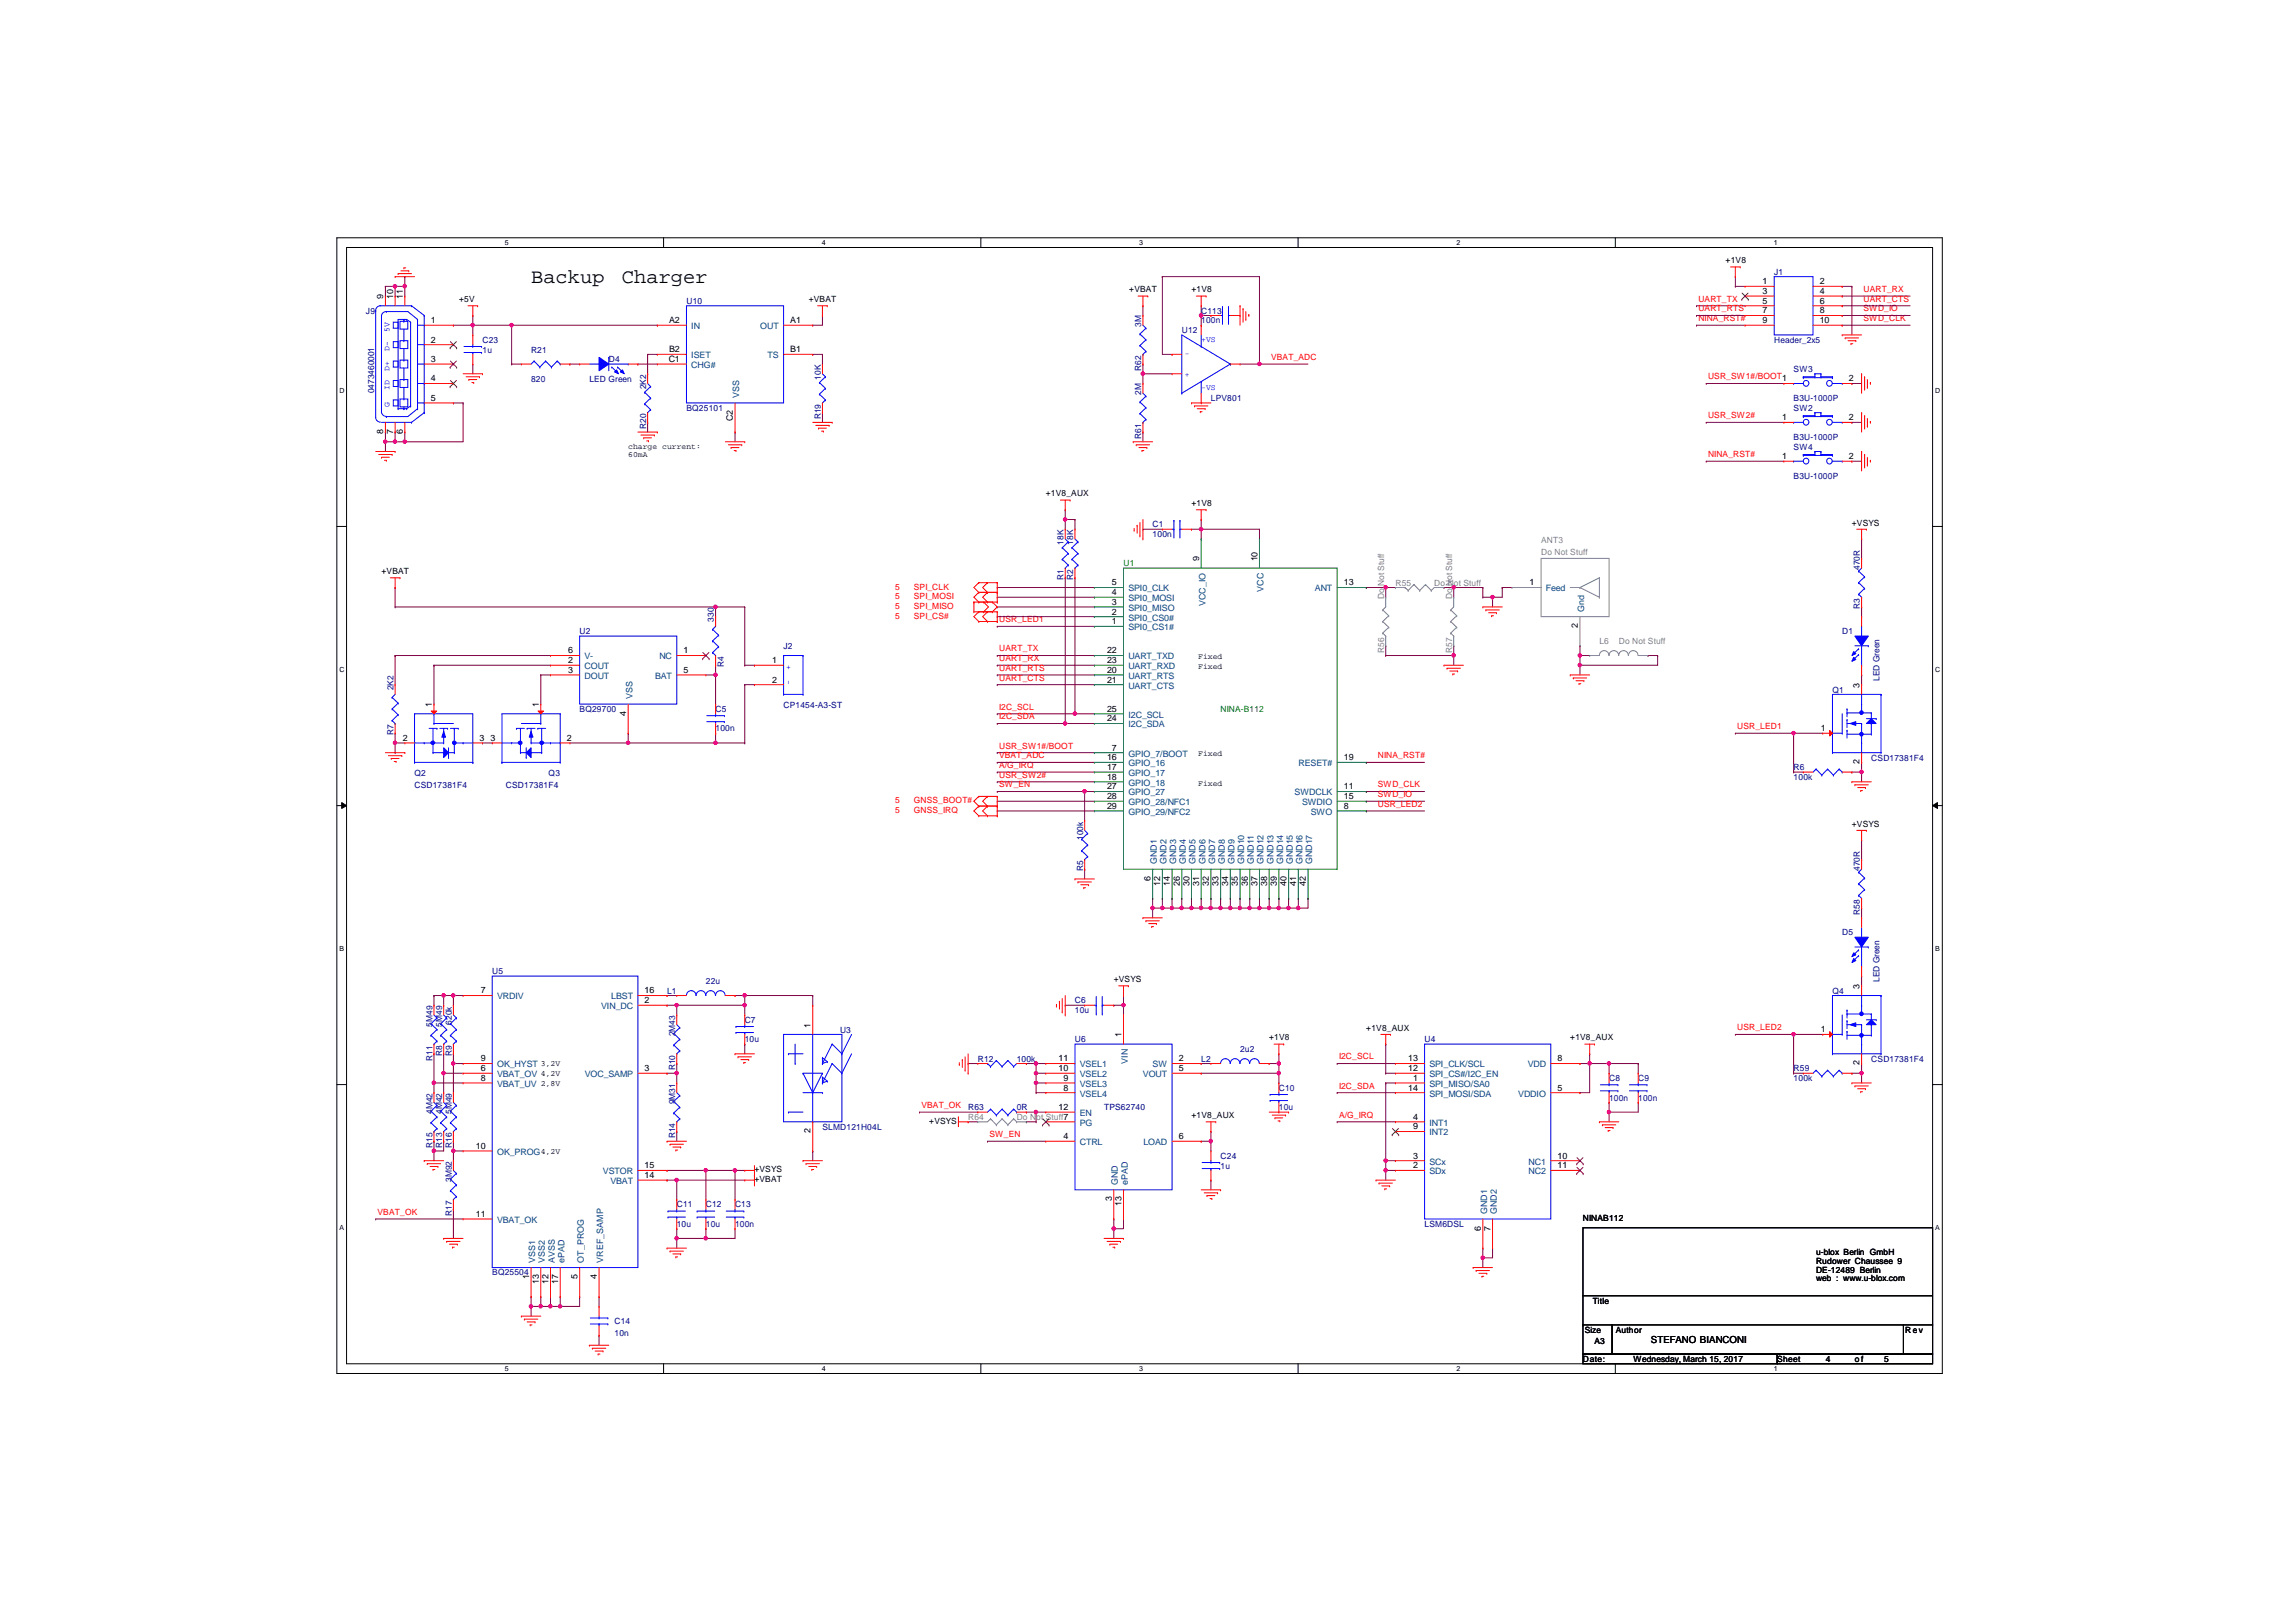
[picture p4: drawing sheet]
<svg xmlns="http://www.w3.org/2000/svg" width="420mm" height="297mm" viewBox="0 0 420 297" stroke-linecap="round" stroke-linejoin="round" font-family="sans-serif">
<defs><g id="words">
<g font-size="3.7">
<text x="97.2" y="51.9">Backup</text>
<text x="113.9" y="51.9">Charger</text>
</g>
<text font-size="1.8" x="302.2" y="245.9">STEFANO BIANCONI</text>
<g font-size="1.6">
<text x="206.7" y="53.5">+VBAT</text>
<text x="218.1" y="53.5">+1V8</text>
<text x="315.9" y="48.2">+1V8</text>
<text x="322.7" y="52">1</text>
<text x="322.7" y="53.8">3</text>
<text x="333.2" y="52">2</text>
<text x="333.2" y="53.8">4</text>
<text x="70.2" y="54.7" transform="rotate(-90 70.2 54.7)">9</text>
<text x="72" y="54.7" transform="rotate(-90 72 54.7)">10</text>
<text x="73.7" y="54.7" transform="rotate(-90 73.7 54.7)">11</text>
<text x="78.9" y="59.1">1</text>
<text x="84.1" y="55.3">+5V</text>
<text x="122.5" y="59.1">A2</text>
<text x="144.7" y="59.1">A1</text>
<text x="148.1" y="55.3">+VBAT</text>
<text x="322.7" y="55.6">5</text>
<text x="322.7" y="57.4">7</text>
<text x="322.7" y="59.1">9</text>
<text x="333.2" y="55.6">6</text>
<text x="333.2" y="57.4">8</text>
<text x="333.2" y="59.1">10</text>
<text x="78.9" y="62.7">2</text>
<text x="122.5" y="64.5">B2</text>
<text x="144.7" y="64.5">B1</text>
<text x="78.9" y="66.3">3</text>
<text x="78.9" y="69.8">4</text>
<text x="122.4" y="66.3">C1</text>
<text x="338.5" y="69.8">2</text>
<text x="78.9" y="73.4">5</text>
<text x="134.2" y="77" transform="rotate(-90 134.2 77)">C2</text>
<text x="326.3" y="76.9">1</text>
<text x="338.5" y="76.9">2</text>
<text x="70.2" y="79.4" transform="rotate(-90 70.2 79.4)">8</text>
<text x="72" y="79.4" transform="rotate(-90 72 79.4)">7</text>
<text x="73.7" y="79.4" transform="rotate(-90 73.7 79.4)">6</text>
<text x="326.3" y="84">1</text>
<text x="338.5" y="84">2</text>
<text x="191.5" y="90.8">+1V8_AUX</text>
<text x="218.1" y="92.6">+1V8</text>
<text x="339" y="96.2">+VSYS</text>
<text x="69.8" y="105.1">+VBAT</text>
<text x="203.6" y="107.1">5</text>
<text x="219.5" y="102.7" transform="rotate(-90 219.5 102.7)">9</text>
<text x="230.2" y="102.7" transform="rotate(-90 230.2 102.7)">10</text>
<text x="246" y="107.1">13</text>
<text x="280" y="107.1">1</text>
<text x="203.6" y="108.9">4</text>
<text x="203.6" y="110.7">3</text>
<text x="203.6" y="112.5">2</text>
<text x="104" y="119.6">6</text>
<text x="125.1" y="119.6">1</text>
<text x="202.7" y="119.6">22</text>
<text x="203.6" y="114.3">1</text>
<text x="288.9" y="115" transform="rotate(-90 288.9 115)">2</text>
<text x="104" y="123.1">3</text>
<text x="104" y="121.4">2</text>
<text x="125.1" y="123.1">5</text>
<text x="141.3" y="124.9">2</text>
<text x="141.3" y="121.4">1</text>
<text x="202.7" y="123.1">20</text>
<text x="202.7" y="124.9">21</text>
<text x="202.7" y="121.4">23</text>
<text x="340.4" y="125.9" transform="rotate(-90 340.4 125.9)">3</text>
<text x="79.1" y="129.4" transform="rotate(-90 79.1 129.4)">1</text>
<text x="98.6" y="129.4" transform="rotate(-90 98.6 129.4)">1</text>
<text x="114.6" y="131" transform="rotate(-90 114.6 131)">4</text>
<text x="202.7" y="130.3">25</text>
<text x="73.8" y="135.6">2</text>
<text x="87.8" y="135.6">3</text>
<text x="89.8" y="135.6">3</text>
<text x="103.8" y="135.6">2</text>
<text x="202.7" y="132">24</text>
<text x="203.6" y="137.4">7</text>
<text x="333.4" y="133.8">1</text>
<text x="202.7" y="139.1">16</text>
<text x="202.7" y="140.9">17</text>
<text x="202.7" y="142.7">18</text>
<text x="246" y="139.1">19</text>
<text x="340.4" y="139.9" transform="rotate(-90 340.4 139.9)">2</text>
<text x="202.7" y="144.5">27</text>
<text x="202.7" y="146.3">28</text>
<text x="202.7" y="148">29</text>
<text x="246" y="144.5">11</text>
<text x="246" y="146.3">15</text>
<text x="246" y="148">8</text>
<text x="339" y="151.3">+VSYS</text>
<text x="210.6" y="161.2" transform="rotate(-90 210.6 161.2)">6</text>
<text x="212.4" y="162.1" transform="rotate(-90 212.4 162.1)">12</text>
<text x="214.2" y="162.1" transform="rotate(-90 214.2 162.1)">14</text>
<text x="216" y="162.1" transform="rotate(-90 216 162.1)">26</text>
<text x="217.8" y="162.1" transform="rotate(-90 217.8 162.1)">30</text>
<text x="219.5" y="162.1" transform="rotate(-90 219.5 162.1)">31</text>
<text x="221.3" y="162.1" transform="rotate(-90 221.3 162.1)">32</text>
<text x="223.1" y="162.1" transform="rotate(-90 223.1 162.1)">33</text>
<text x="224.9" y="162.1" transform="rotate(-90 224.9 162.1)">34</text>
<text x="226.6" y="162.1" transform="rotate(-90 226.6 162.1)">35</text>
<text x="228.4" y="162.1" transform="rotate(-90 228.4 162.1)">36</text>
<text x="230.2" y="162.1" transform="rotate(-90 230.2 162.1)">37</text>
<text x="232" y="162.1" transform="rotate(-90 232 162.1)">38</text>
<text x="233.8" y="162.1" transform="rotate(-90 233.8 162.1)">39</text>
<text x="235.5" y="162.1" transform="rotate(-90 235.5 162.1)">40</text>
<text x="237.3" y="162.1" transform="rotate(-90 237.3 162.1)">41</text>
<text x="239.1" y="162.1" transform="rotate(-90 239.1 162.1)">42</text>
<text x="203.9" y="179.7">+VSYS</text>
<text x="88" y="181.8">7</text>
<text x="118" y="181.8">16</text>
<text x="118" y="183.6">2</text>
<text x="340.4" y="181" transform="rotate(-90 340.4 181)">3</text>
<text x="148.4" y="188.1" transform="rotate(-90 148.4 188.1)">1</text>
<text x="205.3" y="189.9" transform="rotate(-90 205.3 189.9)">1</text>
<text x="232.4" y="190.4">+1V8</text>
<text x="250.1" y="188.6">+1V8_AUX</text>
<text x="287.5" y="190.4">+1V8_AUX</text>
<text x="333.4" y="188.9">1</text>
<text x="88" y="194.3">9</text>
<text x="88" y="196">6</text>
<text x="88" y="197.8">8</text>
<text x="118" y="196">3</text>
<text x="193.8" y="196">10</text>
<text x="193.8" y="194.3">11</text>
<text x="194.7" y="197.8">9</text>
<text x="215.8" y="194.3">2</text>
<text x="215.8" y="196">5</text>
<text x="257.8" y="196">12</text>
<text x="257.8" y="194.3">13</text>
<text x="258.7" y="197.8">1</text>
<text x="285.1" y="194.3">8</text>
<text x="340.4" y="195" transform="rotate(-90 340.4 195)">2</text>
<text x="193.8" y="203.2">12</text>
<text x="194.7" y="199.6">8</text>
<text x="257.8" y="199.6">14</text>
<text x="285.1" y="199.6">5</text>
<text x="148.4" y="207.4" transform="rotate(-90 148.4 207.4)">2</text>
<text x="170.1" y="205.7">+VSYS</text>
<text x="194.7" y="208.5">4</text>
<text x="215.8" y="208.5">6</text>
<text x="218.1" y="204.6">+1V8_AUX</text>
<text x="258.7" y="204.9">4</text>
<text x="258.7" y="206.7">9</text>
<text x="87.1" y="210.3">10</text>
<text x="118" y="215.6">14</text>
<text x="118" y="213.8">15</text>
<text x="138.1" y="214.6">+VSYS</text>
<text x="258.7" y="213.8">2</text>
<text x="258.7" y="212">3</text>
<text x="285.1" y="212">10</text>
<text x="285.1" y="213.8">11</text>
<text x="138.1" y="216.4">+VBAT</text>
<text x="203.5" y="219.9" transform="rotate(-90 203.5 219.9)">3</text>
<text x="205.3" y="220.8" transform="rotate(-90 205.3 220.8)">13</text>
<text x="87.1" y="222.7">11</text>
<text x="271.1" y="225.2" transform="rotate(-90 271.1 225.2)">6</text>
<text x="272.9" y="225.2" transform="rotate(-90 272.9 225.2)">7</text>
<text x="289.8" y="223.5">NINAB112</text>
<text x="332.5" y="229.7">u-blox Berlin GmbH</text>
<text x="332.5" y="231.3">Rudower Chaussee 9</text>
<text x="332.5" y="232.9">DE-12489 Berlin</text>
<text x="96.8" y="234.1" transform="rotate(-90 96.8 234.1)">1</text>
<text x="98.6" y="235" transform="rotate(-90 98.6 235)">13</text>
<text x="100.4" y="235" transform="rotate(-90 100.4 235)">12</text>
<text x="102.2" y="235" transform="rotate(-90 102.2 235)">17</text>
<text x="105.7" y="234.1" transform="rotate(-90 105.7 234.1)">5</text>
<text x="109.3" y="234.1" transform="rotate(-90 109.3 234.1)">4</text>
<text x="291.6" y="238.6">Title</text>
<text x="332.5" y="234.5">web : www.u-blox.com</text>
<text x="290.1" y="243.9">Size</text>
<text x="295.8" y="243.9">Author</text>
<text x="348.8" y="243.9">Rev</text>
<text x="289.8" y="249.3">Date:</text>
<text x="291.9" y="246">A3</text>
<text x="299" y="249.3">Wednesday, March 15, 2017</text>
<text x="325.4" y="249.3">Sheet</text>
<text x="334.3" y="249.3">4</text>
<text x="339.6" y="249.3">o f</text>
<text x="344.9" y="249.3">5</text>
</g>
<g font-size="1.6" fill="#000080">
<text x="324.8" y="50.3">J1</text>
<text x="67" y="57.4">J9</text>
<text x="125.7" y="55.6">U10</text>
<text x="208.9" y="59.9" transform="rotate(-90 208.9 59.9)">3M</text>
<text x="219.9" y="57.4">C113</text>
<text x="219.9" y="59.2">100n</text>
<text x="88.3" y="62.7">C23</text>
<text x="88.3" y="64.5">1u</text>
<text x="97.2" y="64.5">R21</text>
<text x="216.4" y="61">U12</text>
<text x="324.8" y="62.7">Header_2x5</text>
<text x="68.5" y="72" transform="rotate(-90 68.5 72)">0473460001</text>
<text x="97.2" y="69.8">820</text>
<text x="107.9" y="69.8">LED Green</text>
<text x="111.5" y="66.3">D4</text>
<text x="118.3" y="71.2" transform="rotate(-90 118.3 71.2)">2K2</text>
<text x="150.3" y="69.5" transform="rotate(-90 150.3 69.5)">10K</text>
<text x="208.9" y="67.9" transform="rotate(-90 208.9 67.9)">R62</text>
<text x="328.4" y="68.1">SW3</text>
<text x="125.7" y="75.2">BQ25101</text>
<text x="150.3" y="76.8" transform="rotate(-90 150.3 76.8)">R19</text>
<text x="208.9" y="72.3" transform="rotate(-90 208.9 72.3)">2M</text>
<text x="221.7" y="73.4">LPV801</text>
<text x="328.4" y="73.4">B3U-1000P</text>
<text x="328.4" y="75.2">SW2</text>
<text x="118.3" y="78.5" transform="rotate(-90 118.3 78.5)">R20</text>
<text x="208.9" y="80.3" transform="rotate(-90 208.9 80.3)">R61</text>
<text x="328.4" y="82.3">SW4</text>
<text x="328.4" y="80.5">B3U-1000P</text>
<text x="328.4" y="87.6">B3U-1000P</text>
<text x="194.7" y="99.7" transform="rotate(-90 194.7 99.7)">18K</text>
<text x="196.5" y="99.7" transform="rotate(-90 196.5 99.7)">18K</text>
<text x="211" y="96.5">C1</text>
<text x="211" y="98.3">100n</text>
<text x="194.7" y="106.1" transform="rotate(-90 194.7 106.1)">R1</text>
<text x="196.5" y="106.1" transform="rotate(-90 196.5 106.1)">R2</text>
<text x="340.5" y="104.3" transform="rotate(-90 340.5 104.3)">470R</text>
<text x="130.7" y="113.7" transform="rotate(-90 130.7 113.7)">330</text>
<text x="340.5" y="111.4" transform="rotate(-90 340.5 111.4)">R3</text>
<text x="106.1" y="116.1">U2</text>
<text x="143.5" y="118.7">J2</text>
<text x="337.3" y="116.1">D1</text>
<text x="132.5" y="122.1" transform="rotate(-90 132.5 122.1)">R4</text>
<text x="344.1" y="124.6" transform="rotate(-90 344.1 124.6)">LED Green</text>
<text x="72" y="126.4" transform="rotate(-90 72 126.4)">2K2</text>
<text x="106.1" y="130.3">BQ29700</text>
<text x="131" y="130.3">C5</text>
<text x="143.5" y="129.6">CP1454-A3-ST</text>
<text x="335.5" y="126.7">Q1</text>
<text x="72" y="134.5" transform="rotate(-90 72 134.5)">R7</text>
<text x="131" y="133.9">100n</text>
<text x="75.9" y="142">Q2</text>
<text x="100.4" y="142">Q3</text>
<text x="328.4" y="141">R6</text>
<text x="328.4" y="142.7">100k</text>
<text x="342.6" y="139.2">CSD17381F4</text>
<text x="75.9" y="144.2">CSD17381F4</text>
<text x="92.6" y="144.2">CSD17381F4</text>
<text x="198.3" y="153.8" transform="rotate(-90 198.3 153.8)">100k</text>
<text x="198.3" y="159.4" transform="rotate(-90 198.3 159.4)">R5</text>
<text x="340.5" y="159.4" transform="rotate(-90 340.5 159.4)">470R</text>
<text x="340.5" y="167.4" transform="rotate(-90 340.5 167.4)">R58</text>
<text x="337.3" y="171.2">D5</text>
<text x="90.1" y="178.3">U5</text>
<text x="344.1" y="179.7" transform="rotate(-90 344.1 179.7)">LED Green</text>
<text x="122.1" y="181.9">L1</text>
<text x="129.2" y="180.1">22u</text>
<text x="196.8" y="183.6">C6</text>
<text x="196.8" y="185.4">10u</text>
<text x="335.5" y="181.9">Q4</text>
<text x="79.2" y="187.9" transform="rotate(-90 79.2 187.9)">5M49</text>
<text x="80.9" y="187.9" transform="rotate(-90 80.9 187.9)">5M49</text>
<text x="82.7" y="187.5" transform="rotate(-90 82.7 187.5)">620k</text>
<text x="123.6" y="189.7" transform="rotate(-90 123.6 189.7)">2M43</text>
<text x="136.3" y="187.2">C7</text>
<text x="136.3" y="190.8">10u</text>
<text x="153.8" y="189">U3</text>
<text x="196.8" y="190.8">U6</text>
<text x="260.8" y="190.8">U4</text>
<text x="79.2" y="194.1" transform="rotate(-90 79.2 194.1)">R11</text>
<text x="80.9" y="193.2" transform="rotate(-90 80.9 193.2)">R8</text>
<text x="82.7" y="193.2" transform="rotate(-90 82.7 193.2)">R9</text>
<text x="123.6" y="195.9" transform="rotate(-90 123.6 195.9)">R10</text>
<text x="179" y="194.3">R12</text>
<text x="186.1" y="194.3">100k</text>
<text x="219.9" y="194.3">L2</text>
<text x="227" y="192.5">2u2</text>
<text x="294.6" y="197.9">C8</text>
<text x="299.9" y="197.9">C9</text>
<text x="328.4" y="196.1">R59</text>
<text x="328.4" y="197.9">100k</text>
<text x="342.6" y="194.3">CSD17381F4</text>
<text x="79.2" y="203.9" transform="rotate(-90 79.2 203.9)">4M42</text>
<text x="80.9" y="203.9" transform="rotate(-90 80.9 203.9)">4M42</text>
<text x="82.7" y="203.9" transform="rotate(-90 82.7 203.9)">5M49</text>
<text x="123.6" y="202.1" transform="rotate(-90 123.6 202.1)">9M31</text>
<text x="177.2" y="203.2">R63</text>
<text x="186.1" y="203.2">0R</text>
<text x="202.1" y="203.2">TPS62740</text>
<text x="234.1" y="199.6">C10</text>
<text x="234.1" y="203.2">10u</text>
<text x="294.6" y="201.4">100n</text>
<text x="299.9" y="201.4">100n</text>
<text x="123.6" y="208.3" transform="rotate(-90 123.6 208.3)">R14</text>
<text x="150.6" y="206.8">SLMD121H04L</text>
<text x="79.2" y="210.1" transform="rotate(-90 79.2 210.1)">R15</text>
<text x="80.9" y="210.1" transform="rotate(-90 80.9 210.1)">R13</text>
<text x="82.7" y="210.1" transform="rotate(-90 82.7 210.1)">R16</text>
<text x="223.5" y="212.1">C24</text>
<text x="223.5" y="213.9">1u</text>
<text x="82.7" y="216.3" transform="rotate(-90 82.7 216.3)">3M92</text>
<text x="123.9" y="221">C11</text>
<text x="129.2" y="221">C12</text>
<text x="134.6" y="221">C13</text>
<text x="82.7" y="222.5" transform="rotate(-90 82.7 222.5)">R17</text>
<text x="123.9" y="224.5">10u</text>
<text x="129.2" y="224.5">10u</text>
<text x="134.6" y="224.5">100n</text>
<text x="260.8" y="224.5">LSM6DSL</text>
<text x="90.1" y="233.4">BQ25504</text>
<text x="112.5" y="242.3">C14</text>
<text x="112.5" y="244.4">10n</text>
</g>
<g font-size="1.6" fill="#f00">
<text x="341.2" y="53.4">UART_RX</text>
<text x="310.9" y="55.2">UART_TX</text>
<text x="310.9" y="58.8">NINA_RST#</text>
<text x="310.9" y="57">UART_RTS</text>
<text x="341.2" y="58.8">SWD_CLK</text>
<text x="341.2" y="57">SWD_IO</text>
<text x="341.2" y="55.2">UART_CTS</text>
<text x="232.7" y="65.9">VBAT_ADC</text>
<text x="312.7" y="69.4">USR_SW1#/BOOT1</text>
<text x="312.7" y="76.5">USR_SW2#</text>
<text x="312.7" y="83.7">NINA_RST#</text>
<text x="163.9" y="107.9">5</text>
<text x="167.3" y="107.9">SPI_CLK</text>
<text x="163.9" y="111.5">5</text>
<text x="163.9" y="109.7">5</text>
<text x="163.9" y="113.2">5</text>
<text x="167.3" y="111.5">SPI_MISO</text>
<text x="167.3" y="109.7">SPI_MOSI</text>
<text x="167.3" y="113.2">SPI_CS#</text>
<text x="182.9" y="113.9">USR_LED1</text>
<text x="182.9" y="119.2">UART_TX</text>
<text x="182.9" y="121">UART_RX</text>
<text x="182.9" y="122.8">UART_RTS</text>
<text x="182.9" y="124.5">UART_CTS</text>
<text x="182.9" y="129.9">I2C_SCL</text>
<text x="182.9" y="131.7">I2C_SDA</text>
<text x="182.9" y="137">USR_SW1#/BOOT</text>
<text x="318" y="133.4">USR_LED1</text>
<text x="182.9" y="140.5">A/G_IRQ</text>
<text x="182.9" y="142.3">USR_SW2#</text>
<text x="182.9" y="138.8">VBAT_ADC</text>
<text x="252.3" y="138.8">NINA_RST#</text>
<text x="163.9" y="147">5</text>
<text x="163.9" y="148.8">5</text>
<text x="167.3" y="147">GNSS_BOOT#</text>
<text x="167.3" y="148.8">GNSS_IRQ</text>
<text x="182.9" y="144.1">SW_EN</text>
<text x="252.3" y="144.1">SWD_CLK</text>
<text x="252.3" y="145.9">SWD_IO</text>
<text x="252.3" y="147.7">USR_LED2</text>
<text x="318" y="188.6">USR_LED2</text>
<text x="245.1" y="193.9">I2C_SCL</text>
<text x="168.7" y="202.8">VBAT_OK</text>
<text x="245.1" y="199.2">I2C_SDA</text>
<text x="181.1" y="208.1">SW_EN</text>
<text x="245.1" y="204.6">A/G_IRQ</text>
<text x="69.1" y="222.3">VBAT_OK</text>
</g>
<g font-size="1.6" fill="#004080">
<text x="126.6" y="60.2">IN</text>
<text x="126.6" y="65.6">ISET</text>
<text x="139.2" y="60.2">OUT</text>
<text x="140.5" y="65.6">TS</text>
<text x="126.6" y="67.4">CHG#</text>
<text x="135.3" y="72.9" transform="rotate(-90 135.3 72.9)">VSS</text>
<text x="206.6" y="110">SPI0_MOSI</text>
<text x="206.6" y="108.2">SPI0_CLK</text>
<text x="206.6" y="111.8">SPI0_MISO</text>
<text x="206.6" y="113.6">SPI0_CS0#</text>
<text x="220.7" y="111" transform="rotate(-90 220.7 111)">VCC_IO</text>
<text x="231.3" y="108.3" transform="rotate(-90 231.3 108.3)">VCC</text>
<text x="240.7" y="108.2">ANT</text>
<text x="283" y="108.2">Feed</text>
<text x="290" y="112" transform="rotate(-90 290 112)">Gnd</text>
<text x="206.6" y="115.4">SPI0_CS1#</text>
<text x="107" y="124.2">DOUT</text>
<text x="107" y="122.5">COUT</text>
<text x="107" y="120.7">V-</text>
<text x="119.9" y="124.2">BAT</text>
<text x="120.7" y="120.7">NC</text>
<text x="206.6" y="124.2">UART_RTS</text>
<text x="206.6" y="120.7">UART_TXD</text>
<text x="206.6" y="122.5">UART_RXD</text>
<text x="115.8" y="128" transform="rotate(-90 115.8 128)">VSS</text>
<text x="206.6" y="126">UART_CTS</text>
<text x="206.6" y="131.4">I2C_SCL</text>
<text x="206.6" y="133.1">I2C_SDA</text>
<text x="206.6" y="138.5">GPIO_7/BOOT</text>
<text x="206.6" y="140.3">GPIO_16</text>
<text x="206.6" y="142">GPIO_17</text>
<text x="206.6" y="143.8">GPIO_18</text>
<text x="237.7" y="140.3">RESET#</text>
<text x="206.6" y="145.6">GPIO_27</text>
<text x="206.6" y="147.4">GPIO_28/NFC1</text>
<text x="206.6" y="149.1">GPIO_29/NFC2</text>
<text x="237" y="145.6">SWDCLK</text>
<text x="238.4" y="147.4">SWDIO</text>
<text x="240" y="149.1">SWO</text>
<text x="211.8" y="158.2" transform="rotate(-90 211.8 158.2)">GND1</text>
<text x="213.6" y="158.2" transform="rotate(-90 213.6 158.2)">GND2</text>
<text x="215.3" y="158.2" transform="rotate(-90 215.3 158.2)">GND3</text>
<text x="217.1" y="158.2" transform="rotate(-90 217.1 158.2)">GND4</text>
<text x="218.9" y="158.2" transform="rotate(-90 218.9 158.2)">GND5</text>
<text x="220.7" y="158.2" transform="rotate(-90 220.7 158.2)">GND6</text>
<text x="222.5" y="158.2" transform="rotate(-90 222.5 158.2)">GND7</text>
<text x="224.2" y="158.2" transform="rotate(-90 224.2 158.2)">GND8</text>
<text x="226" y="158.2" transform="rotate(-90 226 158.2)">GND9</text>
<text x="227.8" y="158.2" transform="rotate(-90 227.8 158.2)">GND10</text>
<text x="229.6" y="158.2" transform="rotate(-90 229.6 158.2)">GND11</text>
<text x="231.3" y="158.2" transform="rotate(-90 231.3 158.2)">GND12</text>
<text x="233.1" y="158.2" transform="rotate(-90 233.1 158.2)">GND13</text>
<text x="234.9" y="158.2" transform="rotate(-90 234.9 158.2)">GND14</text>
<text x="236.7" y="158.2" transform="rotate(-90 236.7 158.2)">GND15</text>
<text x="238.5" y="158.2" transform="rotate(-90 238.5 158.2)">GND16</text>
<text x="240.2" y="158.2" transform="rotate(-90 240.2 158.2)">GND17</text>
<text x="91" y="182.9">VRDIV</text>
<text x="110.1" y="184.7">VIN_DC</text>
<text x="111.9" y="182.9">LBST</text>
<text x="91" y="195.4">OK_HYST 3,2V</text>
<text x="91" y="197.1">VBAT_OV 4,2V</text>
<text x="107" y="197.1">VOC_SAMP</text>
<text x="197.7" y="197.1">VSEL2</text>
<text x="197.7" y="195.4">VSEL1</text>
<text x="206.4" y="194.7" transform="rotate(-90 206.4 194.7)">VIN</text>
<text x="209.2" y="197.1">VOUT</text>
<text x="211" y="195.4">SW</text>
<text x="261.7" y="197.1">SPI_CS#/I2C_EN</text>
<text x="261.7" y="195.4">SPI_CLK/SCL</text>
<text x="279.7" y="195.4">VDD</text>
<text x="91" y="198.9">VBAT_UV 2,8V</text>
<text x="197.7" y="200.7">VSEL4</text>
<text x="197.7" y="198.9">VSEL3</text>
<text x="261.7" y="198.9">SPI_MISO/SA0</text>
<text x="261.7" y="200.7">SPI_MOSI/SDA</text>
<text x="277.9" y="200.7">VDDIO</text>
<text x="197.7" y="209.6">CTRL</text>
<text x="197.7" y="206">PG</text>
<text x="197.7" y="204.3">EN</text>
<text x="209.3" y="209.6">LOAD</text>
<text x="261.7" y="206">INT1</text>
<text x="261.7" y="207.8">INT2</text>
<text x="91" y="211.4">OK_PROG4,2V</text>
<text x="110.4" y="214.9">VSTOR</text>
<text x="261.7" y="214.9">SDx</text>
<text x="261.7" y="213.1">SCx</text>
<text x="279.9" y="213.1">NC1</text>
<text x="279.9" y="214.9">NC2</text>
<text x="111.7" y="216.7">VBAT</text>
<text x="204.7" y="216.9" transform="rotate(-90 204.7 216.9)">GND</text>
<text x="206.4" y="216.9" transform="rotate(-90 206.4 216.9)">ePAD</text>
<text x="91" y="223.8">VBAT_OK</text>
<text x="272.2" y="222.2" transform="rotate(-90 272.2 222.2)">GND1</text>
<text x="274" y="222.2" transform="rotate(-90 274 222.2)">GND2</text>
<text x="98" y="231.1" transform="rotate(-90 98 231.1)">VSS1</text>
<text x="99.8" y="231.1" transform="rotate(-90 99.8 231.1)">VSS2</text>
<text x="101.5" y="231.1" transform="rotate(-90 101.5 231.1)">AVSS</text>
<text x="103.3" y="231.1" transform="rotate(-90 103.3 231.1)">ePAD</text>
<text x="106.9" y="231.1" transform="rotate(-90 106.9 231.1)">OT_PROG</text>
<text x="110.4" y="231.1" transform="rotate(-90 110.4 231.1)">VREF_SAMP</text>
</g>
<g font-size="1.6" fill="#808080">
<text x="282.1" y="99.4">ANT3</text>
<text x="282.1" y="101.5">Do Not Stuff</text>
<text x="255.5" y="107.2">R55</text>
<text x="262.6" y="107.2">Do Not Stuff</text>
<text x="253.4" y="109.6" transform="rotate(-90 253.4 109.6)">Do Not Stuff</text>
<text x="265.8" y="109.6" transform="rotate(-90 265.8 109.6)">Do Not Stuff</text>
<text x="253.4" y="119.4" transform="rotate(-90 253.4 119.4)">R56</text>
<text x="265.8" y="119.4" transform="rotate(-90 265.8 119.4)">R57</text>
<text x="292.8" y="117.9">L6</text>
<text x="296.4" y="117.9">Do Not Stuff</text>
<text x="177.2" y="205">R64</text>
<text x="186.1" y="205">Do Not Stuff7</text>
</g>
<g font-size="1.6" fill="#008000">
<text x="205.7" y="103.6">U1</text>
<text x="223.5" y="130.3">NINA-B112</text>
</g>
<g font-size="1.5" fill="#00f">
<text x="71.3" y="64.3" transform="rotate(-90 71.3 64.3)">D-</text>
<text x="71.3" y="60.7" transform="rotate(-90 71.3 60.7)">5V</text>
<text x="216.9" y="65.2">-</text>
<text x="219.9" y="62.5">+VS</text>
<text x="71.3" y="71.4" transform="rotate(-90 71.3 71.4)">ID</text>
<text x="71.3" y="67.9" transform="rotate(-90 71.3 67.9)">D+</text>
<text x="216.9" y="68.9">+</text>
<text x="219.9" y="71.4">-VS</text>
<text x="71.3" y="74.5" transform="rotate(-90 71.3 74.5)">G</text>
<text x="144" y="121.8" transform="rotate(90 144 121.8)">+</text>
<text x="144" y="124.4" transform="rotate(90 144 124.4)">-</text>
</g>
<g font-size="1.5">
<text x="115" y="82.1">charge current:</text>
<text x="115" y="83.6">60mA</text>
<text x="219.4" y="120.6">Fixed</text>
<text x="219.4" y="122.4">Fixed</text>
<text x="219.4" y="138.4">Fixed</text>
<text x="219.4" y="143.8">Fixed</text>
</g>
<g font-size="1.3">
<text x="92.4" y="44.8">5</text>
<text x="150.5" y="44.8">4</text>
<text x="208.6" y="44.8">3</text>
<text x="266.6" y="44.8">2</text>
<text x="324.7" y="44.8">1</text>
<text x="62.1" y="72">D</text>
<text x="354.3" y="72">D</text>
<text x="62.1" y="123">C</text>
<text x="354.3" y="123">C</text>
<text x="62.1" y="174.1">B</text>
<text x="354.3" y="174.1">B</text>
<text x="62.1" y="225.2">A</text>
<text x="354.3" y="225.2">A</text>
<text x="92.4" y="250.9">5</text>
<text x="150.5" y="250.9">4</text>
<text x="208.6" y="250.9">3</text>
<text x="266.6" y="250.9">2</text>
<text x="324.7" y="250.9">1</text>
</g>
</g></defs>
<path d="M61.7 43.5h293.9v207.9h-293.9zM63.4 45.3h290.4v204.3h-290.4z" fill="none" stroke="#000" stroke-width=".18"/>
<g fill="#fff">
<path d="M92.4 43.7h.7v1.4h-.7z"/>
<path d="M92.4 249.8h.7v1.4h-.7z"/>
</g>
<path d="M121.5 43.5v1.8M121.5 249.6v1.8" fill="none" stroke="#000" stroke-width=".18"/>
<g fill="#fff">
<path d="M150.5 43.7h.7v1.4h-.7z"/>
<path d="M150.5 249.8h.7v1.4h-.7z"/>
</g>
<path d="M179.6 43.5v1.8M179.6 249.6v1.8" fill="none" stroke="#000" stroke-width=".18"/>
<g fill="#fff">
<path d="M208.6 43.7h.6v1.4h-.6z"/>
<path d="M208.6 249.8h.6v1.4h-.6z"/>
</g>
<path d="M237.6 43.5v1.8M237.6 249.6v1.8" fill="none" stroke="#000" stroke-width=".18"/>
<g fill="#fff">
<path d="M266.6 43.7h.7v1.4h-.7z"/>
<path d="M266.6 249.8h.7v1.4h-.7z"/>
</g>
<path d="M295.7 43.5v1.8M295.7 249.6v1.8" fill="none" stroke="#000" stroke-width=".18"/>
<g fill="#fff">
<path d="M324.7 43.7h.7v1.4h-.7z"/>
<path d="M324.7 249.8h.7v1.4h-.7z"/>
<path d="M62.1 70.8h.9v1.4h-.9z"/>
<path d="M354.3 70.8h.9v1.4h-.9z"/>
<path d="M62.1 121.9h.9v1.4h-.9z"/>
<path d="M354.3 121.9h.9v1.4h-.9z"/>
</g>
<path d="M61.7 96.4h1.7M353.8 96.4h1.8" fill="none" stroke="#000" stroke-width=".18"/>
<g fill="#fff">
<path d="M62.1 173h.8v1.4h-.8z"/>
<path d="M354.3 173h.8v1.4h-.8z"/>
</g>
<path d="M61.7 147.4h1.7M62.6 146.9l.8 .5-.8 .6zM353.8 147.4l.9-.5v1.1zM353.8 147.4h1.8" fill="none" stroke="#000" stroke-width=".18"/>
<path d="M62.6 146.9l.8 .5-.8 .6zM353.8 147.4l.9-.5v1.1z" fill="#000"/>
<g fill="#fff">
<path d="M62.1 224h.8v1.4h-.8z"/>
<path d="M354.3 224h.8v1.4h-.8z"/>
</g>
<path d="M61.7 198.5h1.7M353.8 198.5h1.8" fill="none" stroke="#000" stroke-width=".18"/>
<path d="M189.7 194.6h.1M189.7 194.6h1.8" fill="none" stroke="#800040" stroke-width=".18"/>
<circle cx="189.7" cy="194.6" r=".32" fill="#f0f"/>
<circle cx="189.7" cy="194.6" r=".32" fill="none" stroke="#f0f" stroke-width=".18"/>
<path d="M189.7 194.6h.1M189.7 200h.1M189.7 196.4h.1M189.7 194.6v1.8M189.7 200h1.8M189.7 196.4h1.8" fill="none" stroke="#800040" stroke-width=".18"/>
<circle cx="189.7" cy="196.4" r=".32" fill="#f0f"/>
<circle cx="189.7" cy="196.4" r=".32" fill="none" stroke="#f0f" stroke-width=".18"/>
<path d="M189.7 196.4h.1M189.7 196.4v1.8" fill="none" stroke="#800040" stroke-width=".18"/>
<circle cx="189.7" cy="198.2" r=".32" fill="#f0f"/>
<circle cx="189.7" cy="198.2" r=".32" fill="none" stroke="#f0f" stroke-width=".18"/>
<path d="M189.7 198.2h.1M189.7 198.2v1.8M219.9 194.6h.1M219.9 196.4h.1M219.9 194.6h1.8M232.4 194.6h.1M232.4 194.6h1.7M234.1 194.6h.1M234.1 194.6v1.8h-14.2" fill="none" stroke="#800040" stroke-width=".18"/>
<circle cx="234.1" cy="196.4" r=".32" fill="#f0f"/>
<circle cx="234.1" cy="196.4" r=".32" fill="none" stroke="#f0f" stroke-width=".18"/>
<path d="M189.7 198.2h.1M189.7 198.2h1.8M205.7 182.2h.1M205.7 182.2v1.8M234.1 196.4h.1M234.1 192.9h.1M234.1 192.9v1.7M234.1 196.4v1.8" fill="none" stroke="#800040" stroke-width=".18"/>
<circle cx="234.1" cy="194.6" r=".32" fill="#f0f"/>
<circle cx="234.1" cy="194.6" r=".32" fill="none" stroke="#f0f" stroke-width=".18"/>
<path d="M203.9 223.1h.1M203.9 224.9h.1M203.9 223.1v1.8M203.9 224.9h1.8" fill="none" stroke="#800040" stroke-width=".18"/>
<circle cx="203.9" cy="224.8" r=".32" fill="#f0f"/>
<circle cx="203.9" cy="224.8" r=".32" fill="none" stroke="#f0f" stroke-width=".18"/>
<path d="M177.2 194.6h.1M177.2 194.6h1.8M203.9 184h.1M203.9 184h1.8M203.9 224.9h.1M203.9 224.9v1.8M205.7 223.1h.1M205.7 223.1v1.8" fill="none" stroke="#800040" stroke-width=".18"/>
<circle cx="205.7" cy="184" r=".32" fill="#f0f"/>
<circle cx="205.7" cy="184" r=".32" fill="none" stroke="#f0f" stroke-width=".18"/>
<path d="M195 184h.1M195 184h3.6M205.7 184h.1M205.7 184v1.8M180.8 208.9h.1M180.8 208.9h10.7M219.9 208.9h.1M221.7 207.1h.1M221.7 207.1v1.8h-1.8" fill="none" stroke="#800040" stroke-width=".18"/>
<circle cx="221.7" cy="208.8" r=".32" fill="#f0f"/>
<circle cx="221.7" cy="208.8" r=".32" fill="none" stroke="#f0f" stroke-width=".18"/>
<path d="M219.9 95.1h.1M219.9 96.9h.1M219.9 95.1v3.5M219.9 96.9h10.7M230.6 96.9h.1M230.6 96.9v1.7M340.8 98.6h.1M340.8 98.6v3.6M340.8 111.1h.1M340.8 111.1v1.8M340.8 123.5h.1M340.8 123.5v1.8" fill="none" stroke="#800040" stroke-width=".18"/>
<circle cx="219.9" cy="96.8" r=".32" fill="#f0f"/>
<circle cx="219.9" cy="96.8" r=".32" fill="none" stroke="#f0f" stroke-width=".18"/>
<path d="M209.2 96.9h.1M209.2 96.9h3.6M218.1 96.9h.1M218.1 96.9h1.8M212.8 166.2h.1M212.8 166.2h7.1M214.6 166.2h.1M216.4 166.2h.1M218.1 166.2h.1" fill="none" stroke="#800040" stroke-width=".18"/>
<circle cx="219.9" cy="166.2" r=".32" fill="#f0f"/>
<circle cx="219.9" cy="166.2" r=".32" fill="none" stroke="#f0f" stroke-width=".18"/>
<circle cx="218.1" cy="166.2" r=".32" fill="#f0f"/>
<circle cx="218.1" cy="166.2" r=".32" fill="none" stroke="#f0f" stroke-width=".18"/>
<path d="M219.9 166.2h.1M219.9 166.2h5.3M221.7 166.2h.1M223.5 166.2h.1" fill="none" stroke="#800040" stroke-width=".18"/>
<circle cx="225.2" cy="166.2" r=".32" fill="#f0f"/>
<circle cx="225.2" cy="166.2" r=".32" fill="none" stroke="#f0f" stroke-width=".18"/>
<circle cx="223.4" cy="166.2" r=".32" fill="#f0f"/>
<circle cx="223.4" cy="166.2" r=".32" fill="none" stroke="#f0f" stroke-width=".18"/>
<path d="M225.2 166.2h.1M225.2 166.2h3.6M227 166.2h.1" fill="none" stroke="#800040" stroke-width=".18"/>
<circle cx="228.8" cy="166.2" r=".32" fill="#f0f"/>
<circle cx="228.8" cy="166.2" r=".32" fill="none" stroke="#f0f" stroke-width=".18"/>
<circle cx="227" cy="166.2" r=".32" fill="#f0f"/>
<circle cx="227" cy="166.2" r=".32" fill="none" stroke="#f0f" stroke-width=".18"/>
<path d="M228.8 166.2h.1M228.8 166.2h1.8" fill="none" stroke="#800040" stroke-width=".18"/>
<circle cx="230.6" cy="166.2" r=".32" fill="#f0f"/>
<circle cx="230.6" cy="166.2" r=".32" fill="none" stroke="#f0f" stroke-width=".18"/>
<path d="M230.6 166.2h.1M230.6 166.2h1.8" fill="none" stroke="#800040" stroke-width=".18"/>
<circle cx="232.3" cy="166.2" r=".32" fill="#f0f"/>
<circle cx="232.3" cy="166.2" r=".32" fill="none" stroke="#f0f" stroke-width=".18"/>
<path d="M232.4 166.2h.1M232.4 166.2h3.5M234.1 166.2h.1" fill="none" stroke="#800040" stroke-width=".18"/>
<circle cx="235.9" cy="166.2" r=".32" fill="#f0f"/>
<circle cx="235.9" cy="166.2" r=".32" fill="none" stroke="#f0f" stroke-width=".18"/>
<circle cx="234.1" cy="166.2" r=".32" fill="#f0f"/>
<circle cx="234.1" cy="166.2" r=".32" fill="none" stroke="#f0f" stroke-width=".18"/>
<path d="M211 164.4h.1M211 164.4v1.8M235.9 166.2h.1M235.9 166.2h3.6M237.7 166.2h.1" fill="none" stroke="#800040" stroke-width=".18"/>
<circle cx="211" cy="166.2" r=".32" fill="#f0f"/>
<circle cx="211" cy="166.2" r=".32" fill="none" stroke="#f0f" stroke-width=".18"/>
<path d="M212.8 164.4h.1M212.8 164.4v1.8" fill="none" stroke="#800040" stroke-width=".18"/>
<circle cx="212.8" cy="166.2" r=".32" fill="#f0f"/>
<circle cx="212.8" cy="166.2" r=".32" fill="none" stroke="#f0f" stroke-width=".18"/>
<path d="M214.6 164.4h.1M214.6 164.4v1.8" fill="none" stroke="#800040" stroke-width=".18"/>
<circle cx="214.6" cy="166.2" r=".32" fill="#f0f"/>
<circle cx="214.6" cy="166.2" r=".32" fill="none" stroke="#f0f" stroke-width=".18"/>
<path d="M216.4 164.4h.1M216.4 164.4v1.8" fill="none" stroke="#800040" stroke-width=".18"/>
<circle cx="216.3" cy="166.2" r=".32" fill="#f0f"/>
<circle cx="216.3" cy="166.2" r=".32" fill="none" stroke="#f0f" stroke-width=".18"/>
<path d="M218.1 164.4h.1M218.1 164.4v1.8M219.9 164.4h.1M219.9 164.4v1.8M221.7 164.4h.1M221.7 164.4v1.8" fill="none" stroke="#800040" stroke-width=".18"/>
<circle cx="221.7" cy="166.2" r=".32" fill="#f0f"/>
<circle cx="221.7" cy="166.2" r=".32" fill="none" stroke="#f0f" stroke-width=".18"/>
<g fill="none" stroke="#800040" stroke-width=".18">
<path d="M223.5 164.4h.1M223.5 164.4v1.8M225.2 164.4h.1M225.2 164.4v1.8M227 164.4h.1M227 164.4v1.8M228.8 164.4h.1M228.8 164.4v1.8M230.6 164.4h.1M230.6 164.4v1.8M232.4 164.4h.1M232.4 164.4v1.8"/>
<path d="M234.1 164.4h.1M234.1 164.4v1.8M235.9 164.4h.1M235.9 164.4v1.8M237.7 164.4h.1M237.7 164.4v1.8"/>
</g>
<circle cx="237.7" cy="166.2" r=".32" fill="#f0f"/>
<circle cx="237.7" cy="166.2" r=".32" fill="none" stroke="#f0f" stroke-width=".18"/>
<g fill="none" stroke="#800040" stroke-width=".18">
<path d="M195 93.3h.1M195 95.1h.1M195 93.3v1.8M195 95.1h1.8M250.1 139.5h.1M250.1 139.5h10.7M250.1 144.9h.1M250.1 146.6h.1M250.1 148.4h.1M250.1 144.9h10.7M250.1 146.6h10.7M250.1 148.4h10.7"/>
<path d="M211 166.2h.1M211 166.2v1.8M211 166.2h1.8M239.5 164.4h.1M239.5 164.4v1.8"/>
</g>
<circle cx="195" cy="95.1" r=".32" fill="#f0f"/>
<circle cx="195" cy="95.1" r=".32" fill="none" stroke="#f0f" stroke-width=".18"/>
<path d="M195 95.1h.1M195 95.1v1.8M196.8 95.1h.1M196.8 95.1v1.8M196.8 105.7h.1M196.8 105.7v24.9" fill="none" stroke="#800040" stroke-width=".18"/>
<circle cx="196.8" cy="130.6" r=".32" fill="#f0f"/>
<circle cx="196.8" cy="130.6" r=".32" fill="none" stroke="#f0f" stroke-width=".18"/>
<path d="M195 105.7h.1M195 105.7v26.7M195 132.4h.1M195 132.4h5.4M196.8 130.6h.1M196.8 130.6h3.6" fill="none" stroke="#800040" stroke-width=".18"/>
<circle cx="195" cy="132.4" r=".32" fill="#f0f"/>
<circle cx="195" cy="132.4" r=".32" fill="none" stroke="#f0f" stroke-width=".18"/>
<g fill="none" stroke="#800040" stroke-width=".18">
<path d="M310.6 56h.1M310.6 59.5h.1M310.6 56h8.9M310.6 59.5h8.9M317.7 52.4h.1M317.7 50.6h.1M317.7 52.4h1.8M317.7 50.6v1.8M337.3 54.2h.1M337.3 59.5h.1M337.3 57.7h.1M337.3 54.2h12.4"/>
<path d="M337.3 59.5h12.4M337.3 57.7h12.4M317.7 134.2h.1M317.7 134.2h10.7M187.9 194.6h.1M187.9 194.6h1.8"/>
</g>
<circle cx="328.3" cy="134.2" r=".32" fill="#f0f"/>
<circle cx="328.3" cy="134.2" r=".32" fill="none" stroke="#f0f" stroke-width=".18"/>
<path d="M337.3 52.4h.1M337.3 52.4h1.7M339 52.4h.1M339 52.4v8.9M271.5 228.4h.1M271.5 228.4v1.8" fill="none" stroke="#800040" stroke-width=".18"/>
<circle cx="271.4" cy="230.2" r=".32" fill="#f0f"/>
<circle cx="271.4" cy="230.2" r=".32" fill="none" stroke="#f0f" stroke-width=".18"/>
<path d="M294.6 201.8h.1M294.6 203.5h.1M294.6 201.8v1.7M294.6 203.5h5.3M271.5 230.2h.1M271.5 230.2v1.8M273.3 228.4h.1M273.3 228.4v1.8h-1.8" fill="none" stroke="#800040" stroke-width=".18"/>
<circle cx="294.6" cy="203.5" r=".32" fill="#f0f"/>
<circle cx="294.6" cy="203.5" r=".32" fill="none" stroke="#f0f" stroke-width=".18"/>
<path d="M289.3 194.6h.1M289.3 194.6h1.7M294.6 203.5h.1M294.6 203.5v1.8M299.9 201.8h.1M299.9 201.8v1.7" fill="none" stroke="#800040" stroke-width=".18"/>
<circle cx="291" cy="194.6" r=".32" fill="#f0f"/>
<circle cx="291" cy="194.6" r=".32" fill="none" stroke="#f0f" stroke-width=".18"/>
<path d="M289.3 200h.1M291 192.9h.1M291 194.6h.1M291 192.9v7.1h-1.7M291 194.6h8.9M294.6 194.6h.1M294.6 194.6v1.8" fill="none" stroke="#800040" stroke-width=".18"/>
<circle cx="294.6" cy="194.6" r=".32" fill="#f0f"/>
<circle cx="294.6" cy="194.6" r=".32" fill="none" stroke="#f0f" stroke-width=".18"/>
<path d="M253.7 198.2h.1M253.7 198.2h1.8M253.7 198.2v14.2M299.9 194.6h.1M299.9 194.6v1.8" fill="none" stroke="#800040" stroke-width=".18"/>
<circle cx="253.7" cy="212.4" r=".32" fill="#f0f"/>
<circle cx="253.7" cy="212.4" r=".32" fill="none" stroke="#f0f" stroke-width=".18"/>
<path d="M253.7 212.4h.1M253.7 212.4h1.8M253.7 212.4v1.8" fill="none" stroke="#800040" stroke-width=".18"/>
<circle cx="253.7" cy="214.2" r=".32" fill="#f0f"/>
<circle cx="253.7" cy="214.2" r=".32" fill="none" stroke="#f0f" stroke-width=".18"/>
<g fill="none" stroke="#800040" stroke-width=".18">
<path d="M122.1 182.2h.1M122.1 184h.1M122.1 182.2h1.8M122.1 184h1.8M136.3 182.2h.1M136.3 182.2v1.8M244.8 194.6h.1M244.8 200h.1M244.8 194.6h10.7M244.8 200h10.7M253.7 196.4h.1M253.7 191.1h.1"/>
<path d="M253.7 191.1v5.3M253.7 196.4h1.8M244.8 205.3h.1M244.8 205.3h10.7M253.7 214.2h.1M253.7 214.2h1.8M253.7 214.2v1.8"/>
</g>
<circle cx="136.3" cy="184" r=".32" fill="#f0f"/>
<circle cx="136.3" cy="184" r=".32" fill="none" stroke="#f0f" stroke-width=".18"/>
<path d="M123.9 184h.1M123.9 184v1.8M123.9 184h12.4M134.6 182.2h.1M134.6 182.2h1.7M136.3 184h.1M136.3 191.1h.1M136.3 184v1.8M136.3 191.1v1.8" fill="none" stroke="#800040" stroke-width=".18"/>
<circle cx="123.9" cy="184" r=".32" fill="#f0f"/>
<circle cx="123.9" cy="184" r=".32" fill="none" stroke="#f0f" stroke-width=".18"/>
<path d="M123.9 194.6h.1M123.9 194.6v1.8" fill="none" stroke="#800040" stroke-width=".18"/>
<circle cx="123.9" cy="196.4" r=".32" fill="#f0f"/>
<circle cx="123.9" cy="196.4" r=".32" fill="none" stroke="#f0f" stroke-width=".18"/>
<g fill="none" stroke="#800040" stroke-width=".18">
<path d="M122.1 196.4h.1M122.1 196.4h1.8M123.9 196.4h.1M123.9 196.4v1.8M122.1 214.2h.1M122.1 216h.1M122.1 214.2h7.1M122.1 216h1.8M123.9 207.1h.1M123.9 216h.1M123.9 207.1v1.8M123.9 216v3.5"/>
<path d="M129.2 214.2h.1M129.2 214.2v5.3M123.9 224.9h.1M123.9 224.9v1.8"/>
</g>
<circle cx="123.9" cy="216" r=".32" fill="#f0f"/>
<circle cx="123.9" cy="216" r=".32" fill="none" stroke="#f0f" stroke-width=".18"/>
<path d="M123.9 216h.1M123.9 216h12.4M129.2 214.2h.1M129.2 214.2h5.4" fill="none" stroke="#800040" stroke-width=".18"/>
<circle cx="129.2" cy="214.2" r=".32" fill="#f0f"/>
<circle cx="129.2" cy="214.2" r=".32" fill="none" stroke="#f0f" stroke-width=".18"/>
<path d="M97.2 239.1h.1M97.2 237.3h.1M97.2 239.1h3.6M97.2 237.3v1.8M99 239.1h.1" fill="none" stroke="#800040" stroke-width=".18"/>
<circle cx="100.8" cy="239.1" r=".32" fill="#f0f"/>
<circle cx="100.8" cy="239.1" r=".32" fill="none" stroke="#f0f" stroke-width=".18"/>
<circle cx="99" cy="239.1" r=".32" fill="#f0f"/>
<circle cx="99" cy="239.1" r=".32" fill="none" stroke="#f0f" stroke-width=".18"/>
<path d="M100.8 239.1h.1M100.8 239.1h1.8" fill="none" stroke="#800040" stroke-width=".18"/>
<circle cx="102.5" cy="239.1" r=".32" fill="#f0f"/>
<circle cx="102.5" cy="239.1" r=".32" fill="none" stroke="#f0f" stroke-width=".18"/>
<path d="M97.2 239.1h.1M97.2 239.1v1.8M99 237.3h.1M99 237.3v1.8M100.8 237.3h.1M100.8 237.3v1.8M106.1 237.3h.1M106.1 237.3v1.8" fill="none" stroke="#800040" stroke-width=".18"/>
<circle cx="97.2" cy="239.1" r=".32" fill="#f0f"/>
<circle cx="97.2" cy="239.1" r=".32" fill="none" stroke="#f0f" stroke-width=".18"/>
<path d="M79.4 182.2h.1M79.4 182.2h3.6M79.4 182.2v1.8M81.2 182.2h.1M81.2 182.2v1.8M109.7 237.3h.1M109.7 237.3v1.8M109.7 244.4h.1M109.7 244.4v1.8" fill="none" stroke="#800040" stroke-width=".18"/>
<circle cx="83" cy="182.2" r=".32" fill="#f0f"/>
<circle cx="83" cy="182.2" r=".32" fill="none" stroke="#f0f" stroke-width=".18"/>
<circle cx="81.2" cy="182.2" r=".32" fill="#f0f"/>
<circle cx="81.2" cy="182.2" r=".32" fill="none" stroke="#f0f" stroke-width=".18"/>
<path d="M83 182.2h.1M83 192.9h.1M83 194.6h.1M83 182.2v1.8M83 192.9v1.7M83 182.2h1.8M83 194.6h1.8" fill="none" stroke="#800040" stroke-width=".18"/>
<circle cx="83" cy="194.6" r=".32" fill="#f0f"/>
<circle cx="83" cy="194.6" r=".32" fill="none" stroke="#f0f" stroke-width=".18"/>
<path d="M81.2 192.9h.1M81.2 196.4h.1M81.2 192.9v3.5M81.2 196.4h3.6" fill="none" stroke="#800040" stroke-width=".18"/>
<circle cx="81.2" cy="196.4" r=".32" fill="#f0f"/>
<circle cx="81.2" cy="196.4" r=".32" fill="none" stroke="#f0f" stroke-width=".18"/>
<path d="M79.4 198.2h.1M79.4 198.2h5.4M81.2 196.4h.1M81.2 196.4v3.6M83 194.6h.1M83 194.6v5.4" fill="none" stroke="#800040" stroke-width=".18"/>
<circle cx="79.4" cy="198.2" r=".32" fill="#f0f"/>
<circle cx="79.4" cy="198.2" r=".32" fill="none" stroke="#f0f" stroke-width=".18"/>
<path d="M79.4 192.9h.1M79.4 198.2h.1M79.4 192.9v7.1M83 208.9h.1M83 208.9v1.8" fill="none" stroke="#800040" stroke-width=".18"/>
<circle cx="83" cy="210.6" r=".32" fill="#f0f"/>
<circle cx="83" cy="210.6" r=".32" fill="none" stroke="#f0f" stroke-width=".18"/>
<path d="M79.4 208.9h.1M79.4 210.7h.1M79.4 208.9v3.5M81.2 208.9h.1M81.2 208.9v1.8h-1.8M83 210.7h.1M83 210.7h1.8M83 210.7v1.7" fill="none" stroke="#800040" stroke-width=".18"/>
<circle cx="79.4" cy="210.6" r=".32" fill="#f0f"/>
<circle cx="79.4" cy="210.6" r=".32" fill="none" stroke="#f0f" stroke-width=".18"/>
<path d="M136.3 182.2h.1M136.3 182.2h12.5M83 221.3h.1M83 221.3v5.4" fill="none" stroke="#800040" stroke-width=".18"/>
<circle cx="136.3" cy="182.2" r=".32" fill="#f0f"/>
<circle cx="136.3" cy="182.2" r=".32" fill="none" stroke="#f0f" stroke-width=".18"/>
<path d="M148.8 182.2h.1M148.8 182.2v1.8M148.8 210.7h.1M148.8 210.7v1.7M123.9 226.7h.1M123.9 226.7h5.3M123.9 226.7v1.7" fill="none" stroke="#800040" stroke-width=".18"/>
<circle cx="123.9" cy="226.6" r=".32" fill="#f0f"/>
<circle cx="123.9" cy="226.6" r=".32" fill="none" stroke="#f0f" stroke-width=".18"/>
<path d="M129.2 224.9h.1M129.2 224.9v1.8" fill="none" stroke="#800040" stroke-width=".18"/>
<circle cx="129.2" cy="226.6" r=".32" fill="#f0f"/>
<circle cx="129.2" cy="226.6" r=".32" fill="none" stroke="#f0f" stroke-width=".18"/>
<path d="M134.6 214.2h.1M134.6 214.2v5.3" fill="none" stroke="#800040" stroke-width=".18"/>
<circle cx="134.5" cy="214.2" r=".32" fill="#f0f"/>
<circle cx="134.5" cy="214.2" r=".32" fill="none" stroke="#f0f" stroke-width=".18"/>
<path d="M340.8 139.5h.1M340.8 139.5v1.8h-1.8M339 141.3h.1M134.6 214.2h.1M134.6 214.2h1.7M129.2 226.7h.1M134.6 224.9h.1M134.6 224.9v1.8h-5.4" fill="none" stroke="#800040" stroke-width=".18"/>
<circle cx="340.8" cy="141.3" r=".32" fill="#f0f"/>
<circle cx="340.8" cy="141.3" r=".32" fill="none" stroke="#f0f" stroke-width=".18"/>
<g fill="none" stroke="#800040" stroke-width=".18">
<path d="M72.3 136h.1M72.3 137.8h.1M72.3 136h1.8M72.3 136v1.8M88.3 136h.1M88.3 136h1.8M328.4 134.2h.1M328.4 134.2v7.1M328.4 134.2h5.3M328.4 141.3h.1M328.4 141.3h1.7M340.8 141.3h.1"/>
<path d="M340.8 141.3v1.8"/>
</g>
<circle cx="72.3" cy="135.9" r=".32" fill="#f0f"/>
<circle cx="72.3" cy="135.9" r=".32" fill="none" stroke="#f0f" stroke-width=".18"/>
<path d="M72.3 111.1h.1M72.3 111.1h58.7M104.3 136h10.7M115 136h.1" fill="none" stroke="#800040" stroke-width=".18"/>
<circle cx="131" cy="111.1" r=".32" fill="#f0f"/>
<circle cx="131" cy="111.1" r=".32" fill="none" stroke="#f0f" stroke-width=".18"/>
<path d="M72.3 107.5h.1M72.3 107.5v3.6M131 111.1h.1M131 111.1v1.8M131 134.2h.1M131 121.8h.1M131 121.8v1.7M131 134.2v1.8" fill="none" stroke="#800040" stroke-width=".18"/>
<circle cx="131" cy="123.5" r=".32" fill="#f0f"/>
<circle cx="131" cy="123.5" r=".32" fill="none" stroke="#f0f" stroke-width=".18"/>
<g fill="none" stroke="#800040" stroke-width=".18">
<path d="M72.3 120h.1M72.3 120v5.3M72.3 120h28.5M72.3 136h.1M72.3 134.2v1.8M79.4 121.8h.1M79.4 121.8v7.1M79.4 121.8h21.4M99 123.5h.1M99 123.5h1.8M99 123.5v5.4M115 134.2h.1"/>
<path d="M115 136h.1M115 134.2v1.8M115 136h16M129.2 123.5h1.8M131 123.5h.1M131 123.5v5.4"/>
</g>
<circle cx="131" cy="135.9" r=".32" fill="#f0f"/>
<circle cx="131" cy="135.9" r=".32" fill="none" stroke="#f0f" stroke-width=".18"/>
<circle cx="115" cy="135.9" r=".32" fill="#f0f"/>
<circle cx="115" cy="135.9" r=".32" fill="none" stroke="#f0f" stroke-width=".18"/>
<g fill="none" stroke="#800040" stroke-width=".18">
<path d="M70.6 79.1h.1M70.6 79.1v1.8M312.4 70.2h.1M312.4 77.3h.1M312.4 77.3h14.2M312.4 70.2h14.2M339 77.3h.1M339 70.2h.1M339 77.3h1.8M339 70.2h1.8M312.4 84.4h.1M312.4 84.4h14.2"/>
<path d="M339 84.4h.1M339 84.4h1.8M131 111.1h5.3M136.3 111.1h.1M136.3 111.1v10.7M131 136h5.3M136.3 121.8h.1M136.3 136h.1M136.3 125.3h.1M136.3 125.3v10.7M136.3 121.8h1.8M136.3 125.3h1.8"/>
<path d="M138.1 121.8h.1M138.1 125.3h.1M198.6 159.1h.1M198.6 159.1v1.8M102.6 237.3h.1M102.6 239.1h.1M102.6 237.3v1.8M102.6 239.1h3.5"/>
</g>
<circle cx="70.5" cy="80.8" r=".32" fill="#f0f"/>
<circle cx="70.5" cy="80.8" r=".32" fill="none" stroke="#f0f" stroke-width=".18"/>
<path d="M72.3 79.1h.1M72.3 79.1v1.8M70.6 80.9h.1M70.6 80.9h3.5M70.6 80.9v1.7M72.3 80.9h.1" fill="none" stroke="#800040" stroke-width=".18"/>
<circle cx="72.3" cy="80.8" r=".32" fill="#f0f"/>
<circle cx="72.3" cy="80.8" r=".32" fill="none" stroke="#f0f" stroke-width=".18"/>
<path d="M72.3 52.4h.1M72.3 52.4h1.8M72.3 52.4v1.8M74.1 52.4h.1M74.1 50.6h.1M74.1 50.6v3.6M74.1 79.1h.1M74.1 79.1v1.8" fill="none" stroke="#800040" stroke-width=".18"/>
<circle cx="74.1" cy="52.4" r=".32" fill="#f0f"/>
<circle cx="74.1" cy="52.4" r=".32" fill="none" stroke="#f0f" stroke-width=".18"/>
<path d="M70.6 52.4h.1M70.6 52.4h1.7" fill="none" stroke="#800040" stroke-width=".18"/>
<circle cx="72.3" cy="52.4" r=".32" fill="#f0f"/>
<circle cx="72.3" cy="52.4" r=".32" fill="none" stroke="#f0f" stroke-width=".18"/>
<path d="M70.6 52.4h.1M70.6 52.4v1.8M74.1 80.9h.1M74.1 80.9h10.7" fill="none" stroke="#800040" stroke-width=".18"/>
<circle cx="74.1" cy="80.8" r=".32" fill="#f0f"/>
<circle cx="74.1" cy="80.8" r=".32" fill="none" stroke="#f0f" stroke-width=".18"/>
<g fill="none" stroke="#800040" stroke-width=".18">
<path d="M83 59.5h.1M83 59.5h3.6M86.6 59.5h.1M86.6 57.7h.1M86.6 57.7v3.6M148.8 59.5h.1M150.6 57.7h.1M150.6 57.7v1.8h-1.8M83 73.7h.1M83 73.7h1.8M84.8 73.7h.1M84.8 73.7v7.2"/>
<path d="M86.6 66.6h.1M86.6 66.6v1.8M104.3 66.6h.1M104.3 66.6h1.8M118.6 77.3h.1M118.6 77.3v1.8M134.6 79.1h.1M134.6 79.1v1.8M148.8 64.9h.1M148.8 64.9h1.8M150.6 64.9h.1M150.6 75.5h.1"/>
<path d="M150.6 64.9v1.7M150.6 75.5v1.8"/>
</g>
<circle cx="86.5" cy="59.5" r=".32" fill="#f0f"/>
<circle cx="86.5" cy="59.5" r=".32" fill="none" stroke="#f0f" stroke-width=".18"/>
<path d="M93.7 59.5h.1M93.7 59.5v7.1M93.7 59.5h26.6M120.3 59.5h.1M93.7 66.6h.1M93.7 66.6h1.8M116.8 66.6h.1M116.8 66.6h3.5M118.6 64.9h.1M118.6 68.4h.1M118.6 64.9h1.7M118.6 64.9v3.5" fill="none" stroke="#800040" stroke-width=".18"/>
<circle cx="93.6" cy="59.5" r=".32" fill="#f0f"/>
<circle cx="93.6" cy="59.5" r=".32" fill="none" stroke="#f0f" stroke-width=".18"/>
<path d="M86.6 59.5h.1M86.6 59.5h7.1M250.1 107.5h.1M250.1 107.5h5.4M253.7 107.5h.1M253.7 107.5v1.8M221.7 208.9h.1M221.7 216h.1M221.7 208.9v1.8M221.7 216v1.8" fill="none" stroke="#800040" stroke-width=".18"/>
<circle cx="253.7" cy="107.5" r=".32" fill="#f0f"/>
<circle cx="253.7" cy="107.5" r=".32" fill="none" stroke="#f0f" stroke-width=".18"/>
<path d="M253.7 118.2h.1M253.7 120h.1M253.7 118.2v1.8M253.7 120h12.4" fill="none" stroke="#800040" stroke-width=".18"/>
<circle cx="266.1" cy="119.9" r=".32" fill="#f0f"/>
<circle cx="266.1" cy="119.9" r=".32" fill="none" stroke="#f0f" stroke-width=".18"/>
<path d="M264.4 107.5h.1M264.4 107.5h1.7M266.1 120h.1M266.1 118.2h.1M266.1 118.2v3.6" fill="none" stroke="#800040" stroke-width=".18"/>
<circle cx="266.1" cy="107.5" r=".32" fill="#f0f"/>
<circle cx="266.1" cy="107.5" r=".32" fill="none" stroke="#f0f" stroke-width=".18"/>
<path d="M266.1 107.5h.1M266.1 107.5v1.8M266.1 107.5h5.4M289.3 118.2h.1M289.3 120h.1M289.3 120h1.7M289.3 118.2v1.8M301.7 120h.1M301.7 120h1.8M289.3 121.8h.1M289.3 121.8v1.7" fill="none" stroke="#800040" stroke-width=".18"/>
<circle cx="289.2" cy="121.7" r=".32" fill="#f0f"/>
<circle cx="289.2" cy="121.7" r=".32" fill="none" stroke="#f0f" stroke-width=".18"/>
<path d="M289.3 120h.1M289.3 120v1.8M303.5 120h.1M303.5 120v1.8h-14.2M289.3 121.8h.1" fill="none" stroke="#800040" stroke-width=".18"/>
<circle cx="289.2" cy="119.9" r=".32" fill="#f0f"/>
<circle cx="289.2" cy="119.9" r=".32" fill="none" stroke="#f0f" stroke-width=".18"/>
<path d="M271.5 107.5h.1M271.5 109.3h.1M271.5 107.5v1.8M271.5 109.3h1.8M273.3 109.3h.1M273.3 109.3v1.8M275 107.5h.1M275 107.5v1.8M275 107.5h1.8" fill="none" stroke="#800040" stroke-width=".18"/>
<circle cx="273.2" cy="109.3" r=".32" fill="#f0f"/>
<circle cx="273.2" cy="109.3" r=".32" fill="none" stroke="#f0f" stroke-width=".18"/>
<path d="M273.3 109.3h.1M273.3 109.3h1.7M317.7 189.3h.1M317.7 189.3h10.7" fill="none" stroke="#800040" stroke-width=".18"/>
<circle cx="328.3" cy="189.3" r=".32" fill="#f0f"/>
<circle cx="328.3" cy="189.3" r=".32" fill="none" stroke="#f0f" stroke-width=".18"/>
<path d="M340.8 153.8h.1M340.8 153.8v3.5M340.8 166.2h.1M340.8 178.6h.1M340.8 166.2v1.8M340.8 178.6v1.8M340.8 194.6h.1M340.8 194.6v1.8" fill="none" stroke="#800040" stroke-width=".18"/>
<circle cx="340.8" cy="196.4" r=".32" fill="#f0f"/>
<circle cx="340.8" cy="196.4" r=".32" fill="none" stroke="#f0f" stroke-width=".18"/>
<g fill="none" stroke="#800040" stroke-width=".18">
<path d="M182.6 114.6h.1M182.6 107.5h.1M182.6 109.3h.1M182.6 111.1h.1M182.6 112.9h.1M182.6 120h.1M182.6 114.6h17.8M182.6 107.5h17.8M182.6 109.3h17.8M182.6 111.1h17.8M182.6 112.9h17.8M182.6 120h17.8"/>
<path d="M182.6 130.6h.1M182.6 132.4h.1M182.6 121.8h.1M182.6 137.8h.1M182.6 130.6h14.2M182.6 132.4h12.4M182.6 121.8h17.8M182.6 137.8h17.8M182.6 141.3h.1M182.6 143.1h.1M182.6 144.9h.1M182.6 141.3h17.8"/>
<path d="M182.6 143.1h17.8M182.6 144.9h16M198.6 144.9h.1M198.6 144.9v5.3M328.4 196.4h.1M328.4 189.3h.1M328.4 196.4h1.7M328.4 189.3v7.1M328.4 189.3h5.3M339 196.4h.1M339 196.4h1.8M340.8 196.4h.1"/>
<path d="M340.8 196.4v1.8"/>
</g>
<circle cx="198.5" cy="144.8" r=".32" fill="#f0f"/>
<circle cx="198.5" cy="144.8" r=".32" fill="none" stroke="#f0f" stroke-width=".18"/>
<g fill="none" stroke="#800040" stroke-width=".18">
<path d="M209.2 56h.1M209.2 56v1.7M310.6 57.7h.1M310.6 57.7h8.9M337.3 56h.1M337.3 56h12.4M209.2 66.6h.1M209.2 79.1h.1M209.2 68.4h.1M209.2 66.6v1.8M209.2 79.1v1.8M209.2 68.4h5.4"/>
<path d="M182.6 123.5h.1M182.6 125.3h.1M182.6 123.5h17.8M182.6 125.3h17.8M198.6 144.9h.1M198.6 144.9h1.8"/>
</g>
<circle cx="209.2" cy="68.4" r=".32" fill="#f0f"/>
<circle cx="209.2" cy="68.4" r=".32" fill="none" stroke="#f0f" stroke-width=".18"/>
<path d="M230.6 50.6h.1M230.6 50.6v16M209.2 68.4h.1M209.2 68.4v1.8M227 66.6h3.6M230.6 66.6h.1" fill="none" stroke="#800040" stroke-width=".18"/>
<circle cx="230.6" cy="66.6" r=".32" fill="#f0f"/>
<circle cx="230.6" cy="66.6" r=".32" fill="none" stroke="#f0f" stroke-width=".18"/>
<path d="M212.8 50.6h.1M212.8 50.6h17.8M212.8 50.6v14.3h1.8M219.9 57.7h.1M219.9 59.5h.1M219.9 56v3.5M219.9 57.7h1.8M221.7 57.7h.1M214.6 64.9h.1M230.6 66.6h.1M230.6 66.6h8.9" fill="none" stroke="#800040" stroke-width=".18"/>
<circle cx="219.9" cy="57.7" r=".32" fill="#f0f"/>
<circle cx="219.9" cy="57.7" r=".32" fill="none" stroke="#f0f" stroke-width=".18"/>
<g fill="none" stroke="#800040" stroke-width=".18">
<path d="M182.6 139.5h.1M182.6 139.5h17.8M182.6 148.4h.1M182.6 146.6h.1M182.6 148.4h17.8M182.6 146.6h17.8M177.2 205.3h.1M177.2 205.3h1.8M187.9 203.5h.1M187.9 205.3h.1M187.9 203.5h1.8v1.8M187.9 205.3h1.8"/>
<path d="M189.7 205.3h.1"/>
</g>
<circle cx="189.7" cy="203.5" r=".32" fill="#f0f"/>
<circle cx="189.7" cy="203.5" r=".32" fill="none" stroke="#f0f" stroke-width=".18"/>
<path d="M168.3 203.5h.1M168.3 203.5h10.7M189.7 203.5h.1M189.7 203.5h1.8M68.8 223.1h.1M68.8 223.1h16" fill="none" stroke="#800040" stroke-width=".18"/>
<g fill="none" stroke="#f00" stroke-width=".18">
<path d="M72.3 50.6h.1M72.3 50.6h3.6M72.9 50.1h.1M72.9 50.1h2.4M73.4 49.6h1.4M73.9 49h.1M73.9 49h.4M74.8 49.6h.1M85.7 56h1.7M86.6 57.7h.1M86.6 56v1.7M87.4 56h.1"/>
<path d="M149.7 56h1.8M150.6 57.7h.1M150.6 56v1.7M151.5 56h.1M208.4 54.2h1.7M209.2 56h.1M209.2 54.2v1.8M210.1 54.2h.1M219 54.2h1.8M219.9 56h.1M219.9 54.2v1.8M220.8 54.2h.1"/>
<path d="M221.7 57.7h.1M221.7 57.7h1.8M225.2 57.7h1.8M227 56h.1M227 57.7h.1M227 56v3.5M227.6 56.5h.1M227.6 56.5v2.5M228.1 58.5h.1M228.1 57v1.5M228.6 57.6h.1M228.6 57.6v.3"/>
<path d="M316.8 48.9h1.8M317.7 50.6h.1M317.7 48.9v1.7M318.6 48.9h.1M84.8 68.4h3.5M85.3 69h2.5M85.8 69.5h.1M85.8 69.5h1.5M86.4 70h.3M86.7 70h.1M87.8 69h.1M88.3 68.4h.1"/>
<path d="M116.8 79.1h3.5M117.3 79.6h2.5M118.6 68.4h.1M118.6 77.3h.1M118.6 68.4v1.8M118.6 75.5v1.8M119.8 79.6h.1M120.3 79.1h.1M148.8 77.3h3.5M149.3 77.9h2.5M149.8 78.4h.1M149.8 78.4h1.5"/>
<path d="M150.4 78.9h.3M150.7 78.9h.1M151.8 77.9h.1M152.3 77.3h.1M218.1 73.7h.1M218.1 73.7h3.6M218.7 74.3h.1M218.7 74.3h2.4M219.2 74.8h1.4M219.7 75.4h.1M219.7 75.4h.4M220.6 74.8h.1"/>
<path d="M337.3 61.3h.1M337.3 61.3h3.5M337.8 61.8h.1M337.8 61.8h2.5M338.3 62.4h1.5M338.9 62.9h.1M338.9 62.9h.3M339.8 62.4h.1M340.8 75.5h.1M340.8 68.4h.1M340.8 68.4v3.6M340.8 75.5v3.6"/>
<path d="M341.4 76.1h.1M341.4 69h.1M341.4 69v2.4M341.4 76.1v2.4M341.9 78h.1M341.9 70.9h.1M341.9 69.5v1.4M341.9 76.6v1.4M342.4 77.1h.1M342.4 70h.1M342.4 70v.4M342.4 77.1v.4"/>
<path d="M68.8 82.6h3.5M69.3 83.2h2.5M69.8 83.7h.1M69.8 83.7h1.5M70.4 84.2h.3M70.7 84.2h.1M71.8 83.2h.1M72.3 82.6h.1M117.8 80.1h.1M117.8 80.1h1.5M118.4 80.7h.3M118.7 80.7h.1"/>
<path d="M132.8 80.9h3.5M133.3 81.4h2.5M133.8 81.9h.1M133.8 81.9h1.5M134.4 82.5h.3M134.7 82.5h.1M135.8 81.4h.1M136.3 80.9h.1M194.1 91.5h1.8M195 93.3h.1M195 91.5v1.8M195.9 91.5h.1"/>
<path d="M207.5 80.9h.1M207.5 80.9h3.5M207.6 97h.1M207.6 96.7v.3M208 81.4h.1M208 81.4h2.5M208.2 96.1h.1M208.2 96.1v1.5M208.5 81.9h1.5M208.7 98.1h.1M208.7 95.6v2.5M209.1 82.5h.1"/>
<path d="M209.1 82.5h.3M209.2 98.6h.1M209.2 95.1v3.5M210 81.9h.1M219 93.3h1.8M219.9 95.1h.1M219.9 93.3v1.8M220.8 93.3h.1M326.6 84.4h.1M326.6 84.4h1.8M337.3 84.4h1.7M339 84.4h.1"/>
<path d="M339.9 96.9h1.8M340.8 98.6h.1M340.8 82.6h.1M340.8 82.6v3.6M340.8 96.9v1.7M341.4 83.2h.1M341.4 83.2v2.4M341.7 96.9h.1M341.9 85.1h.1M341.9 83.7v1.4M342.4 84.2h.1M342.4 84.2v.4"/>
<path d="M71.4 105.7h1.8M72.3 107.5h.1M72.3 105.7v1.8M73.2 105.7h.1M178.3 110.2h.1M178.3 112h.1M178.3 110.2h4.3M178.3 112h4.3M178.3 110.2v1.8M179.2 108.4h.1M179.2 110.2h.1M179.2 106.6h.1"/>
<path d="M179.2 112h.1M179.2 113.7h.1M179.2 108.4l-.9 .9 .9 .9M179.2 108.4h3.4M179.2 106.6l-.9 .9 .9 .9M179.2 106.6h3.4M179.2 112l-.9 .9 .9 .8M179.2 113.7h3.4M180.1 112h.1M180.1 110.2h.1M180.1 110.2l.9 .9-.9 .9M180.8 110.2h.1"/>
<path d="M180.8 108.4h.1M180.8 106.6h.1M180.8 113.7h.1M180.8 112h.1M180.8 108.4l-.9 .9 .9 .9M180.8 106.6l-.9 .9 .9 .9M180.8 112l-.9 .9 .9 .8M181.7 110.2h.1M181.7 112h.1M181.7 110.2l.9 .9-.9 .9M182.6 108.4h.1M182.6 110.2h.1"/>
<path d="M182.6 106.6h.1M182.6 112h.1M182.6 113.7h.1M182.6 106.6v3.6M182.6 112v1.7M271.5 111.1h.1M271.5 111.1h3.5M272 111.6h.1M272 111.6h2.5M272.5 112.1h1.5M273.1 112.7h.1M273.1 112.7h.3"/>
<path d="M274 112.1h.1M70.6 137.8h3.5M71.1 138.3h2.5M71.6 138.8h.1M71.6 138.8h1.5M72.2 139.4h.3M72.5 139.4h.1M73.6 138.3h.1M74.1 137.8h.1M138.1 125.3h.1M138.1 121.8h.1M138.1 121.8h5.4"/>
<path d="M138.1 125.3h5.4M264.4 121.8h.1M264.4 121.8h3.5M264.9 122.3h.1M264.9 122.3h2.5M265.4 122.8h1.5M266 123.4h.1M266 123.4h.3M266.9 122.8h.1M287.5 123.5h.1M287.5 123.5h3.5M288 124.1h.1"/>
<path d="M288 124.1h2.5M288.5 124.6h1.5M289.1 125.1h.1M289.1 125.1h.3M290 124.6h.1M179.2 145.8h.1M179.2 147.5h.1M179.2 149.3h.1M179.2 145.8l-.9 .8 .9 .9M179.2 145.8h3.4M179.2 147.5h3.4M179.2 147.5l-.9 .9 .9 .9"/>
<path d="M179.2 149.3h3.4M180.8 147.5h.1M180.8 145.8h.1M180.8 149.3h.1M180.8 145.8l-.9 .8 .9 .9M180.8 147.5l-.9 .9 .9 .9M182.6 145.8h.1M182.6 147.5h.1M182.6 149.3h.1M182.6 145.8v3.5M339 143.1h.1M339 143.1h3.6"/>
<path d="M339.6 143.6h.1M339.6 143.6h2.4M339.9 152h1.8M340.1 144.1h1.4M340.6 144.7h.1M340.6 144.7h.4M340.8 153.8h.1M340.8 152v1.8M341.5 144.1h.1M341.7 152h.1M196.8 160.9h.1M196.8 160.9h3.6"/>
<path d="M197.3 161.4h.1M197.3 161.4h2.5M197.9 161.9h1.4M198.4 162.5h.1M198.4 162.5h.3M199.3 161.9h.1M209.2 168h.1M209.2 168h3.6M209.8 168.5h.1M209.8 168.5h2.4M210.3 169h1.4M210.9 169.6h.1"/>
<path d="M210.9 169.6h.3M211.7 169h.1M123.9 182.2h.1M123.9 182.2h1.8M132.8 182.2h1.8M134.6 192.9h.1M134.6 182.2h.1M134.6 192.9h3.5M135.1 193.4h.1M135.1 193.4h2.5M135.6 193.9h1.5M136.2 194.5h.1"/>
<path d="M136.2 194.5h.3M137.1 193.9h.1M175.6 194.8h.1M175.6 194.5v.3M176.2 193.9h.1M176.2 193.9v1.5M176.7 195.9h.1M176.7 193.4v2.5M177.2 196.4h.1M177.2 192.9v3.5M193.4 184.1h.1M193.4 183.8v.3"/>
<path d="M194 183.3h.1M194 183.3v1.4M194.5 185.2h.1M194.5 182.8v2.4M195 185.8h.1M195 182.2v3.6M204.8 180.4h1.8M205.7 182.2h.1M205.7 180.4v1.8M206.6 180.4h.1M233.2 191.1h1.8M234.1 192.9h.1"/>
<path d="M234.1 191.1v1.8M235 191.1h.1M252.8 189.3h1.8M253.7 191.1h.1M253.7 189.3v1.8M254.6 189.3h.1M255.5 198.2h.1M255.5 196.4h.1M255.5 194.6h.1M255.5 200h.1M255.5 198.2h5.3M255.5 196.4h5.3"/>
<path d="M255.5 200h5.3M255.5 194.6h5.3M283.9 200h5.4M283.9 194.6h5.4M289.3 200h.1M289.3 194.6h.1M290.1 191.1h1.8M291 192.9h.1M291 191.1v1.8M291.9 191.1h.1M330.1 196.4h.1M330.1 196.4h1.8"/>
<path d="M337.3 196.4h1.7M339 198.2h.1M339 196.4h.1M339 198.2h3.6M339.6 198.8h.1M339.6 198.8h2.4M340.1 199.3h1.4M340.6 199.8h.1M340.6 199.8h.4M341.5 199.3h.1M77.7 212.4h.1M77.7 212.4h3.5"/>
<path d="M78.2 213h.1M78.2 213h2.5M78.7 213.5h1.5M79.3 214h.1M79.3 214h.3M80.2 213.5h.1M122.1 208.9h.1M122.1 208.9h3.6M122.7 209.4h.1M122.7 209.4h2.4M123.2 209.9h1.4M123.7 210.5h.1"/>
<path d="M123.7 210.5h.4M124.6 209.9h.1M136.3 214.2h.1M136.3 216h.1M136.3 216h1.8M136.3 214.2h1.8M138.1 215.1h.1M138.1 216.9h.1M138.1 213.3v3.6M147 212.4h.1M147 212.4h3.6M147.6 213h.1"/>
<path d="M147.6 213h2.4M148.1 213.5h1.4M148.6 214h.1M148.6 214h.4M149.5 213.5h.1M175.5 204.4h.1M175.5 205.3h1.7M175.5 204.4v1.8M177.2 205.3h.1M219.9 217.8h3.6M220.5 218.3h2.4M220.8 205.3h1.8"/>
<path d="M221 218.8h.1M221 218.8h1.4M221.5 219.4h.4M221.7 207.1h.1M221.7 205.3v1.8M221.9 219.4h.1M222.6 205.3h.1M222.9 218.3h.1M223.5 217.8h.1M232.4 203.5h3.5M232.9 204.1h2.5M233.4 204.6h.1"/>
<path d="M233.4 204.6h1.5M234 205.1h.3M234.3 205.1h.1M235.4 204.1h.1M235.9 203.5h.1M251.9 216h.1M251.9 216h3.6M252.5 216.5h.1M252.5 216.5h2.4M253 217h1.4M253.5 217.6h.1M253.5 217.6h.4"/>
<path d="M254.4 217h.1M255.5 214.2h.1M255.5 212.4h.1M255.5 205.3h.1M255.5 207.1h.1M255.5 205.3h5.3M255.5 214.2h5.3M255.5 212.4h5.3M255.5 207.1h5.3M283.9 214.2h5.4M283.9 212.4h5.4M289.3 212.4h.1"/>
<path d="M289.3 214.2h.1M292.8 205.3h.1M292.8 205.3h3.6M293.4 205.9h.1M293.4 205.9h2.4M293.9 206.4h1.4M294.4 206.9h.1M294.4 206.9h.4M295.3 206.4h.1M81.2 226.7h.1M81.2 226.7h3.6M81.8 227.2h.1"/>
<path d="M81.8 227.2h2.4M82.3 227.7h1.4M82.8 228.3h.1M82.8 228.3h.4M83.7 227.7h.1M122.1 228.4h.1M122.1 228.4h3.6M122.7 229h.1M122.7 229h2.4M123.2 229.5h1.4M123.7 230h.1M123.7 230h.4"/>
<path d="M124.6 229.5h.1M202.1 226.7h3.6M202.7 227.2h2.4M203.2 227.7h.1M203.2 227.7h1.4M203.7 228.3h.4M204.1 228.3h.1M205.1 227.2h.1M205.7 226.7h.1M269.7 232h.1M269.7 232h3.6M270.2 232.5h.1"/>
<path d="M270.2 232.5h2.5M270.8 233h1.4M271.3 233.6h.1M271.3 233.6h.3M271.5 228.4h.1M271.5 223.1v5.3M272.2 233h.1M273.3 228.4h.1M273.3 223.1v5.3M95.5 240.9h.1M95.5 240.9h3.5M96 241.4h.1"/>
<path d="M96 241.4h2.5M96.5 241.9h1.4M97.1 242.5h.1M97.1 242.5h.3M97.9 241.9h.1M107.9 246.2h.1M107.9 246.2h3.6M108.4 246.8h.1M108.4 246.8h2.5M109 247.3h1.4M109.5 247.8h.1M109.5 247.8h.3"/>
<path d="M110.4 247.3h.1"/>
</g>
<path d="M289.8 224.7h64v12.5h-64zM289.8 237.2v5.3M353.8 237.2v5.3M289.8 242.5h5.3v5.3h-5.3zM289.8 247.8h35.6v1.8h-35.6zM289.8 242.5h.1M295.1 242.5h53.4v5.3h-53.4zM325.4 247.8h28.4v1.8h-28.4zM348.5 242.5h5.3v5.3h-5.3zM353.8 242.5h.1" fill="none" stroke="#000" stroke-width=".18"/>
<g fill="none" stroke="#00f" stroke-width=".18">
<path d="M223.5 57.7h.3M223.8 57.7h.1M223.8 56.1h.1M223.8 56.1v3.3M224.9 56.1h.1M224.9 57.7h.1M224.9 57.7h.3M224.9 56.1v3.3M118 71.8h.1M118 73.9h.1M118 71.8l1.1 1.1M118 73.9l1.1 1.1"/>
<path d="M118.6 75.5h.1M118.6 70.2l.5 .5M119.1 70.7h.1M119.1 72.9h.1M119.1 75h.1M119.1 70.7l-1.1 1.1M119.1 72.9l-1.1 1M119.1 75l-.5 .5M328.4 84.4h.1M328.4 84.4h1.7M330.1 83.2h.1M330.1 83.4h.1"/>
<path d="M330.1 83.4h5.4M330.1 83.2h2.2M330.1 83.2v.2M332.3 82.6h.1M332.3 83.2h.1M332.3 82.6h1.1M332.3 82.6v.6M333.4 83.2h.1M333.4 82.6h.1M333.4 83.2h2.1M333.4 82.6v.6M335.5 83.4h.1"/>
<path d="M335.5 83.2h.1M335.5 83.2v.2M335.5 84.4h1.8M337.3 84.4h.1M143.5 120h.1M143.5 120v7.1M143.5 120h3.5M147 120h.1M147 120v7.1M339.6 118.2h2.4M340.8 116.4h.1M340.8 114.6v1.8"/>
<path d="M340.8 118.2v3.6M342 118.2h.1M143.5 127.1h.1M143.5 127.1h3.5M147 127.1h.1M340.8 121.8h.1M125.7 182.2a.87 .87 0 0 1 .8-.9 .87 .87 0 0 1 .9 .9M127.5 182.2a.87 .87 0 0 1 .8-.9 .87 .87 0 0 1 .9 .9M129.2 182.2a.87 .87 0 0 1 .9-.9 .87 .87 0 0 1 .9 .9 .89 .89 0 0 1 .9-.9 .89 .89 0 0 1 .8 .9M260.8 191.1h23.1v32h-23.1zM332.5 195.9h.1M332.5 195.9l-.6 .5"/>
<path d="M332.5 195.9l1 1.1M333.5 197h.1M334.6 195.9h.1M334.6 195.9l-1.1 1.1M334.6 195.9l1 1.1M335.6 197h.1M336.7 195.9h.1M336.7 195.9l-1.1 1.1M336.7 195.9l.6 .5M337.3 196.4h.1"/>
<circle cx="330.6" cy="84.4" r=".52"/>
<circle cx="334.9" cy="84.4" r=".52"/>
</g>
<path d="M254.9 207.7h.1M254.9 206.5l1.2 1.2M256 206.5l-1.1 1.2M256.1 207.7h.1M288.7 213h.1M288.7 214.8h.1M288.7 211.9l1.1 1.1M288.7 213.7l1.1 1.1M289.8 211.9l-1.1 1.1M289.8 213.7l-1.1 1.1M289.8 213h.1M289.8 214.8h.1" fill="none" stroke="#804000" stroke-width=".18"/>
<path d="M339.6 116.4h2.4l-1.2 1.8z" fill-rule="evenodd" fill="#00f"/>
<path d="M339.6 116.4h2.4l-1.2 1.8z" fill="none" stroke="#00f" stroke-width=".18"/>
<path d="M339.4 120.3l.4 .4-.8 .3z" fill-rule="evenodd" fill="#00f"/>
<path d="M339.4 120.3l.4 .4-.8 .3z" fill="none" stroke="#00f" stroke-width=".18"/>
<path d="M339.4 119.3l.4 .3-.8 .4z" fill-rule="evenodd" fill="#00f"/>
<g fill="none" stroke="#00f" stroke-width=".18">
<path d="M125.7 56h17.8v17.7h-17.8zM209.2 59.5l.6 .6M208.7 61.1h.1M208.7 63.2h.1M208.7 61.1l1.1 1.1M208.7 63.2l1.1 1.1M209.2 64.9h.1M209.8 60.1h.1M209.8 62.2h.1M209.8 64.3h.1M209.8 60.1l-1.1 1M209.8 62.2l-1.1 1"/>
<path d="M209.8 64.3l-.6 .6M339.4 119.3l.4 .3-.8 .4zM340.3 118.7h.1M340.3 119.8h.1M340.3 118.7l-1.1 1.1M340.3 119.8l-1.1 1.1M181.3 203h.1M181.3 203l-.5 .5M181.3 203l1.1 1.1M182.4 204.1h.1M183.5 203h.1M183.5 203l-1.1 1.1"/>
<path d="M183.5 203l1 1.1M184.5 204.1h.1M185.6 203h.1M185.6 203l-1.1 1.1M185.6 203l.5 .5M186.1 203.5h.1"/>
</g>
<g fill="none" stroke="#f00" stroke-width=".18">
<path d="M120.3 59.5h.1M120.3 59.5h5.4M143.5 59.5h5.3M148.8 59.5h.1M209.2 57.7h.1M209.2 57.7v1.8M120.3 64.9h.1M120.3 66.6h.1M120.3 64.9h5.4M120.3 66.6h5.4M134.6 79.1h.1M134.6 73.7v5.4"/>
<path d="M143.5 64.9h5.3M148.8 64.9h.1M209.2 66.6h.1M209.2 64.9v1.7M340.8 112.9h.1M340.8 112.9v1.7M340.8 123.5h.1M340.8 121.8v1.7M179 203.5h.1M179 203.5h1.8M186.1 203.5h1.8M187.9 203.5h.1"/>
</g>
<path d="M291 120h1.8a.87 .87 0 0 1 .9-.9 .87 .87 0 0 1 .8 .9M291 120h.1M294.6 120a.87 .87 0 0 1 .9-.9 .87 .87 0 0 1 .8 .9M296.4 120a.87 .87 0 0 1 .8-.9 .87 .87 0 0 1 .9 .9M298.1 120a.87 .87 0 0 1 .9-.9 .87 .87 0 0 1 .9 .9M299.9 120h1.8M301.7 120h.1" fill="none" stroke="#808080" stroke-width=".18"/>
<path d="M81.2 136.9l.9 .9-.9 .8z" fill="#00f"/>
<g fill="none" stroke="#00f" stroke-width=".18">
<path d="M77.7 136h.1M77.7 136h3.5M78.6 133.3h1.4M79.3 137.8h.1M79.3 133.3v4.5M79.3 137.8h1.9M79.4 132.4h.1M79.4 130.6h.1M79.4 132.4h3.6M79.4 130.6v1.8M80 133.3h.1M80.5 133.3h1.4"/>
<path d="M81.2 136.9l.9 .9-.9 .8zM81.2 137.8h.1M81.2 136h.1M81.2 133.3v2.7M81.9 133.3h.1M82.1 138.6h.1M82.1 136.9v1.7M82.1 137.8h1.1M82.5 133.3h1.4M83.2 137.8h.1M83.2 133.3h.1M83.2 136h.1"/>
<path d="M83.2 133.3v4.5M83.2 136h1.6M83.9 133.3h.1"/>
</g>
<circle cx="83.2" cy="135.9" r=".33" fill="#00f"/>
<circle cx="83.2" cy="135.9" r=".33" fill="none" stroke="#00f" stroke-width=".18"/>
<circle cx="79.2" cy="135.9" r=".33" fill="#00f"/>
<circle cx="79.2" cy="135.9" r=".33" fill="none" stroke="#00f" stroke-width=".18"/>
<path d="M81.2 133.9l.4 1h-.7z" fill="#00f"/>
<path d="M75.9 136h.1M75.9 130.6h.1M75.9 139.5h.1M75.9 136h1.8M75.9 130.6h10.7v8.9M75.9 139.5h10.7M75.9 130.6v8.9M81.2 133.9l.4 1h-.7zM84.8 136h.1M84.8 136h1.8M86.6 139.5h.1" fill="none" stroke="#00f" stroke-width=".18"/>
<path d="M78.9 130.1h1.1l-.6 .5z" fill="#f00"/>
<g fill="none" stroke="#f00" stroke-width=".18">
<path d="M74.1 136h.1M74.1 136h1.8M78.9 130.1h1.1l-.6 .5zM79.4 128.9h.1M79.4 128.9v1.7M86.6 136h1.7M88.3 136h.1M79.4 200h.1M79.4 200v1.8M83 200h.1M83 200v1.8M79.4 208.9h.1"/>
<path d="M79.4 207.1v1.8M83 208.9h.1M83 207.1v1.8"/>
</g>
<g fill="none" stroke="#00f" stroke-width=".18">
<path d="M78.9 203.4h.1M78.9 205.5h.1M78.9 203.4l1.1 1M78.9 205.5l1.1 1M79.4 207.1h.1M79.4 201.8l.6 .5M80 202.3h.1M80 204.4h.1M80 206.5h.1M80 202.3l-1.1 1.1M80 204.4l-1.1 1.1M80 206.5l-.6 .6"/>
<path d="M82.5 203.4h.1M82.5 205.5h.1M82.5 203.4l1.1 1M82.5 205.5l1.1 1M83 207.1h.1M83 201.8l.6 .5M83.6 202.3h.1M83.6 204.4h.1M83.6 206.5h.1M83.6 202.3l-1.1 1.1M83.6 204.4l-1.1 1.1M83.6 206.5l-.6 .6"/>
</g>
<g fill="none" stroke="#808080" stroke-width=".18">
<path d="M179 205.3h.1M181.3 204.8h.1M181.3 204.8l-.5 .5h-1.8M181.3 204.8l1.1 1.1M182.4 205.9h.1M183.5 204.8h.1M183.5 204.8l-1.1 1.1M183.5 204.8l1 1.1M184.5 205.9h.1M185.6 204.8h.1M185.6 204.8l-1.1 1.1M185.6 204.8l.5 .5"/>
<path d="M186.1 205.3h.1M186.1 205.3h1.8M187.9 205.3h.1"/>
</g>
<path d="M96.3 137.8l.9-.9v1.7z" fill="#00f"/>
<g fill="none" stroke="#00f" stroke-width=".18">
<path d="M93.7 136h1.6M94.6 133.3h.1M94.6 133.3h1.4M95.3 137.8h.1M95.3 133.3h.1M95.3 136h.1M95.3 137.8h1M95.3 133.3v4.5M95.5 132.4h3.5M96.3 137.8l.9-.9v1.7zM96.3 138.6h.1M96.3 136.9v1.7"/>
<path d="M96.5 133.3h.1M96.5 133.3h1.4M97.2 137.8h.1M97.2 136h.1M97.2 137.8h2M97.2 136h3.6M97.2 133.3v2.7M98.5 133.3h.1M98.5 133.3h1.4M99 132.4h.1M99 130.6h.1M99 130.6v1.8"/>
<path d="M99.2 137.8h.1M99.2 133.3v4.5M100.8 136h.1"/>
</g>
<circle cx="95.2" cy="135.9" r=".33" fill="#00f"/>
<circle cx="95.2" cy="135.9" r=".33" fill="none" stroke="#00f" stroke-width=".18"/>
<circle cx="99.2" cy="135.9" r=".33" fill="#00f"/>
<circle cx="99.2" cy="135.9" r=".33" fill="none" stroke="#00f" stroke-width=".18"/>
<path d="M97.2 133.9l.4 1h-.7z" fill="#00f"/>
<path d="M91.9 139.5h.1M91.9 136h1.8M91.9 139.5h10.7M93.7 136h.1M97.2 133.9l.4 1h-.7zM100.8 136h1.8M102.6 136h.1M102.6 130.6h.1M102.6 139.5h.1M102.6 130.6h-10.7v8.9M102.6 130.6v8.9" fill="none" stroke="#00f" stroke-width=".18"/>
<path d="M98.5 130.1h1l-.5 .5z" fill="#f00"/>
<g fill="none" stroke="#f00" stroke-width=".18">
<path d="M95.5 66.6h.1M95.5 66.6h1.7M102.6 66.6h1.7M104.3 66.6h.1M209.2 70.2h.1M209.2 79.1h.1M209.2 70.2v1.8M209.2 77.3v1.8M100.8 120h.1M100.8 120h5.3M123.9 120h5.3M129.2 120h.1"/>
<path d="M90.1 136h.1M90.1 136h1.8M98.5 130.1h1l-.5 .5zM99 128.9h.1M99 128.9v1.7M100.8 123.5h.1M100.8 121.8h.1M100.8 123.5h5.3M100.8 121.8h5.3M102.6 136h1.7M104.3 136h.1M115 134.2h.1"/>
<path d="M115 128.9v5.3M123.9 123.5h5.3M129.2 123.5h.1M131 128.9h.1M131 134.2h.1M131 128.9v1.7M131 132.4v1.8M330.1 141.3h.1M330.1 141.3h1.8M337.3 141.3h1.7M339 141.3h.1M81.2 200h.1"/>
<path d="M81.2 200v1.8M81.2 208.9h.1M81.2 207.1v1.8M134.6 219.5h.1M134.6 219.5v1.8M221.7 210.7h.1M221.7 216h.1M221.7 210.7v1.7M221.7 214.2v1.8M134.6 224.9h.1M134.6 223.1v1.8"/>
</g>
<g fill="none" stroke="#00f" stroke-width=".18">
<path d="M97.8 66.1h.1M97.8 66.1l-.6 .5M97.8 66.1l1 1.1M98.8 67.2h.1M99.9 66.1h.1M99.9 66.1l-1.1 1.1M99.9 66.1l1.1 1.1M101 67.2h.1M102 66.1h.1M102 66.1l-1 1.1M102 66.1l.6 .5M102.6 66.6h.1"/>
<path d="M107.9 66.6h1.8M109.7 66.6h.1M111.5 65.4h.1M111.5 65.4v2.5M111.5 66.6h3.5M115 66.6h.1M208.7 73.6h.1M208.7 75.7h.1M208.7 73.6l1.1 1M208.7 75.7l1.1 1.1M209.2 77.3h.1M209.2 72l.6 .5"/>
<path d="M209.8 72.5h.1M209.8 74.6h.1M209.8 76.8h.1M209.8 72.5l-1.1 1.1M209.8 74.6l-1.1 1.1M209.8 76.8l-.6 .5M106.1 116.4h17.8v12.5h-17.8zM129.4 132.1h3.2M129.4 131h3.2M131 131h.1M131 132.1h.1M131 130.6v.4"/>
<path d="M131 132.1v.3M132.6 132.1h.1M132.6 131h.1M332.5 140.8h.1M332.5 140.8l-.6 .5M332.5 140.8l1 1.1M333.5 141.9h.1M334.6 140.8h.1M334.6 140.8l-1.1 1.1M334.6 140.8l1 1.1M335.6 141.9h.1M336.7 140.8h.1"/>
<path d="M336.7 140.8l-1.1 1.1M336.7 140.8l.6 .5M337.3 141.3h.1M80.7 203.4h.1M80.7 205.5h.1M80.7 203.4l1.1 1M80.7 205.5l1.1 1M81.2 207.1h.1M81.2 201.8l.6 .5M81.8 202.3h.1M81.8 204.4h.1M81.8 206.5h.1"/>
<path d="M81.8 202.3l-1.1 1.1M81.8 204.4l-1.1 1.1M81.8 206.5l-.6 .6M220.1 213.9h3.2M220.1 212.8h3.2M221.7 212.8h.1M221.7 213.9h.1M221.7 212.4v.4M221.7 213.9v.3M223.3 213.9h.1M223.3 212.8h.1M133 222.8h3.2"/>
<path d="M133 221.7h3.2M134.6 221.7h.1M134.6 222.8h.1M134.6 221.3v.4M134.6 222.8v.3M136.2 222.8h.1M136.2 221.7h.1"/>
</g>
<g fill="none" stroke="#008000" stroke-width=".18">
<path d="M219.9 98.6h.1M219.9 98.6v5.4M230.6 98.6h.1M230.6 98.6v5.4M200.4 114.6h.1M200.4 109.3h.1M200.4 107.5h.1M200.4 111.1h.1M200.4 112.9h.1M200.4 120h.1M200.4 114.6h5.3M200.4 109.3h5.3"/>
<path d="M200.4 107.5h5.3M200.4 111.1h5.3M200.4 112.9h5.3M200.4 120h5.3M205.7 104h39.1v55.1h-39.1zM244.8 107.5h5.3M250.1 107.5h.1M200.4 123.5h.1M200.4 137.8h.1M200.4 125.3h.1M200.4 121.8h.1M200.4 130.6h.1"/>
<path d="M200.4 132.4h.1M200.4 139.5h.1M200.4 123.5h5.3M200.4 137.8h5.3M200.4 125.3h5.3M200.4 121.8h5.3M200.4 139.5h5.3M200.4 130.6h5.3M200.4 132.4h5.3M244.8 139.5h5.3M250.1 139.5h.1M200.4 141.3h.1"/>
<path d="M200.4 143.1h.1M200.4 144.9h.1M200.4 146.6h.1M200.4 148.4h.1M200.4 144.9h5.3M200.4 146.6h5.3M200.4 148.4h5.3M200.4 141.3h5.3M200.4 143.1h5.3M211 159.1v5.3M212.8 159.1v5.3M214.6 159.1v5.3"/>
<path d="M216.4 159.1v5.3M218.1 159.1v5.3M219.9 159.1v5.3M221.7 159.1v5.3M223.5 159.1v5.3M225.2 159.1v5.3M227 159.1v5.3M228.8 159.1v5.3M230.6 159.1v5.3M232.4 159.1v5.3M234.1 159.1v5.3M235.9 159.1v5.3"/>
<path d="M237.7 159.1v5.3M239.5 159.1v5.3M244.8 144.9h5.3M244.8 146.6h5.3M244.8 148.4h5.3M250.1 144.9h.1M250.1 146.6h.1M250.1 148.4h.1M211 164.4h.1M212.8 164.4h.1M214.6 164.4h.1M216.4 164.4h.1"/>
<path d="M218.1 164.4h.1M219.9 164.4h.1M221.7 164.4h.1M223.5 164.4h.1M225.2 164.4h.1M227 164.4h.1M228.8 164.4h.1M230.6 164.4h.1M232.4 164.4h.1M234.1 164.4h.1M235.9 164.4h.1M237.7 164.4h.1"/>
<path d="M239.5 164.4h.1"/>
</g>
<g fill="none" stroke="#808080" stroke-width=".18">
<path d="M253.1 111.6h.1M253.1 113.7h.1M253.1 115.9h.1M253.1 111.6l1.1 1.1M253.1 113.7l1.1 1.1M253.1 115.9l.6 .5M253.7 116.4h.1M253.7 109.3h.1M253.7 118.2h.1M253.7 109.3v1.8l-.6 .5M253.7 116.4v1.8M254.2 112.7h.1"/>
<path d="M254.2 114.8h.1M254.2 112.7l-1.1 1M254.2 114.8l-1.1 1.1M255.5 107.5h.1M255.5 107.5h1.7M257.2 107.5h.1M257.2 107.5l.6 .6M257.8 108.1h.1M258.9 107h.1M258.9 107l1 1.1M258.9 107l-1.1 1.1M259.9 108.1h.1"/>
<path d="M261 107h.1M261 107l1 1.1M261 107l-1.1 1.1M262 108.1h.1M264.4 107.5h.1M264.4 107.5h-1.8l-.6 .6"/>
</g>
<path d="M128.7 119.4l1.1 1.2M129.8 119.4l-1.2 1.2M128.6 120.6h.1M129.8 120.6h.1" fill="none" stroke="#804000" stroke-width=".18"/>
<path d="M109.7 65.4l1.8 1.2-1.8 1.3z" fill-rule="evenodd" fill="#00f"/>
<path d="M109.7 65.4l1.8 1.2-1.8 1.3z" fill="none" stroke="#00f" stroke-width=".18"/>
<path d="M113.6 68.1l.3-.4 .4 .7z" fill-rule="evenodd" fill="#00f"/>
<path d="M113.6 68.1l.3-.4 .4 .7z" fill="none" stroke="#00f" stroke-width=".18"/>
<path d="M112.9 67.7l.3 .7-.7-.3z" fill-rule="evenodd" fill="#00f"/>
<g fill="none" stroke="#00f" stroke-width=".18">
<path d="M68.8 56.9h.1M68.8 56.9v19.5a.85 .85 0 0 0 .9 .9M69.5 56h5.8M69.7 56a.85 .85 0 0 0-.9 .9M70.7 57a.85 .85 0 0 0-.9 .9v17.5M70.7 57h.1M70.7 57h4l1.7 1.5M72 59h.9v1.1h-.9zM73.2 58.8h1.5v1.4h-1.5zM73.9 58.5h.1M73.9 58.8h.1M73.9 58.5v.3"/>
<path d="M74.5 58.5h.1M74.5 58.5h-1.6v16.3M74.5 58.5l.7 .5M75.2 59h.1M75.2 59v15.3M75.3 56h.1M75.3 56l2.4 1.7M76.4 58.5h.1M76.4 58.5v16.3M76.4 59.5h1.3M77.7 57.7h.1M77.7 59.5h.1"/>
<path d="M77.7 57.7v17.8M324.8 50.6h7.1v10.7h-7.1zM69.8 75.4a.85 .85 0 0 0 .9 .8M69.8 75.4h.1M69.8 77.3h5.5M70.7 76.2h.1M72 62.5h.9v1.1h-.9zM72 69.6h.9v1.1h-.9zM72 66.1h.9v1.1h-.9zM72 73.2h.9v1.1h-.9zM72.9 74.8h.1M72.9 74.8h1.6"/>
<path d="M73.2 62.4h1.5v1.4h-1.5zM73.2 65.9h1.5v1.5h-1.5zM73.2 69.5h1.5v1.4h-1.5zM73.2 73h1.5v1.5h-1.5zM73.9 62.4h.1M73.9 65.9h.1M73.9 69.5h.1M73.9 73h.1M73.9 74.8h.1M73.9 60.2v2.2M73.9 63.8v2.1M73.9 67.4v2.1"/>
<path d="M73.9 70.9v2.1M73.9 74.5v.3M74.5 74.8h.1M75.2 74.3h.1M75.2 74.3l-.7 .5M75.3 77.3h.1M76.4 74.8h.1M76.4 63.1h1.3M76.4 66.6h1.3M76.4 70.2h1.3M76.4 74.8l-1.7 1.4h-4M76.4 73.7h1.3"/>
<path d="M77.7 75.5h.1M77.7 63.1h.1M77.7 66.6h.1M77.7 70.2h.1M77.7 73.7h.1M77.7 75.5l-2.4 1.8M112 67.2h.1M112 67.2l1.1 1M112.9 67.7l.3 .7-.7-.3zM113.1 67.2h.1M113.1 67.2l1 1M328.4 70.2h.1"/>
<path d="M328.4 70.2h1.7M330.1 69h.1M330.1 69.1h.1M330.1 69.1h5.4M330.1 69h2.2M330.1 69v.1M332.3 68.4h.1M332.3 69h.1M332.3 68.4h1.1M332.3 68.4v.6M333.4 69h.1M333.4 68.4h.1"/>
<path d="M333.4 69h2.1M333.4 68.4v.6M335.5 69.1h.1M335.5 69h.1M335.5 70.2h1.8M335.5 69v.1M337.3 70.2h.1M196.8 98.6l.5 .6M197.3 99.2h.1M197.3 99.2l-1.1 1M214.6 96.9h.3M214.9 96.9h.1"/>
<path d="M214.9 95.2h.1M214.9 95.2v3.3M216 95.2h.1M216 96.9h.1M216 96.9h.4M216 95.2v3.3M130.5 115.2h.1M130.5 117.3h.1M130.5 119.4h.1M130.5 115.2l1.1 1M130.5 117.3l1.1 1.1M130.5 119.4l.5 .6"/>
<path d="M131 120h.1M131 114.6l-.5 .6M131.6 116.2h.1M131.6 118.4h.1M131.6 116.2l-1.1 1.1M131.6 118.4l-1.1 1M196.2 100.2h.1M196.2 102.4h.1M196.2 100.2l1.1 1.1M196.2 102.4l1.1 1M196.8 104h.1M197.3 101.3h.1"/>
<path d="M197.3 103.4h.1M197.3 101.3l-1.1 1.1M197.3 103.4l-.5 .6M90.1 178.6h26.7v53.4h-26.7zM82.5 187.4h.1M82.5 189.5h.1M82.5 187.4l1.1 1M82.5 189.5l1.1 1M83 191.1h.1M83 185.8l.6 .5M83.6 186.3h.1M83.6 188.4h.1"/>
<path d="M83.6 190.5h.1M83.6 186.3l-1.1 1.1M83.6 188.4l-1.1 1.1M83.6 190.5l-.6 .6M200.4 184h.3M200.7 184h.1M200.7 185.6h.1M200.7 182.4v3.2M201.8 185.6h.1M201.8 184h.1M201.8 184h.3M201.8 182.4v3.2"/>
<path d="M82.5 215.8h.1M82.5 217.9h.1M82.5 215.8l1.1 1.1M82.5 217.9l1.1 1.1M83 219.5h.1M83 214.2l.6 .6M83.6 214.8h.1M83.6 216.9h.1M83.6 219h.1M83.6 214.8l-1.1 1M83.6 216.9l-1.1 1M83.6 219l-.6 .5"/>
<circle cx="330.6" cy="70.2" r=".52"/>
<circle cx="334.9" cy="70.2" r=".52"/>
</g>
<g fill="none" stroke="#f00" stroke-width=".18">
<path d="M70.6 54.2h.1M70.6 54.2v1.8M72.3 54.2h.1M72.3 54.2v1.8M74.1 54.2h.1M74.1 54.2v1.8M77.7 59.5h5.3M83 59.5h.1M319.5 52.4h.1M319.5 54.2h.1M319.5 56h.1M319.5 57.7h.1"/>
<path d="M319.5 59.5h.1M319.5 52.4h5.3M319.5 54.2h5.3M319.5 56h5.3M319.5 57.7h5.3M319.5 59.5h5.3M331.9 52.4h5.4M331.9 54.2h5.4M331.9 56h5.4M331.9 57.7h5.4M331.9 59.5h5.4M337.3 52.4h.1"/>
<path d="M337.3 54.2h.1M337.3 56h.1M337.3 57.7h.1M337.3 59.5h.1M70.6 79.1h.1M70.6 77.3v1.8M72.3 79.1h.1M72.3 77.3v1.8M74.1 79.1h.1M74.1 77.3v1.8M77.7 66.6h5.3M77.7 63.1h5.3"/>
<path d="M77.7 70.2h5.3M77.7 73.7h5.3M83 63.1h.1M83 66.6h.1M83 70.2h.1M83 73.7h.1M106.1 66.6h.1M106.1 66.6h1.8M115 66.6h1.8M116.8 66.6h.1M326.6 70.2h.1M326.6 70.2h1.8"/>
<path d="M337.3 70.2h1.7M339 70.2h.1M196.8 96.9h.1M196.8 96.9v1.7M212.8 96.9h.1M212.8 96.9h1.8M216.4 96.9h1.7M218.1 96.9h.1M131 112.9h.1M131 112.9v1.7M131 120v1.8M196.8 105.7h.1"/>
<path d="M196.8 104v1.7M131 121.8h.1M83 184h.1M83 192.9h.1M83 184v1.8M83 191.1v1.8M84.8 194.6h.1M84.8 196.4h.1M84.8 198.2h.1M84.8 182.2h.1M84.8 182.2h5.3M84.8 194.6h5.3"/>
<path d="M84.8 196.4h5.3M84.8 198.2h5.3M116.8 182.2h5.3M116.8 196.4h5.3M116.8 184h5.3M122.1 182.2h.1M122.1 184h.1M122.1 196.4h.1M198.6 184h.1M198.6 184h1.8M202.1 184h1.8M203.9 184h.1"/>
<path d="M83 212.4h.1M83 212.4v1.8M83 219.5v1.8M84.8 210.7h.1M84.8 210.7h5.3M116.8 216h5.3M116.8 214.2h5.3M122.1 216h.1M122.1 214.2h.1M83 221.3h.1M84.8 223.1h.1M84.8 223.1h5.3"/>
<path d="M97.2 237.3h.1M97.2 232v5.3M99 237.3h.1M99 232v5.3M100.8 237.3h.1M100.8 232v5.3M102.6 237.3h.1M102.6 232v5.3M106.1 237.3h.1M106.1 232v5.3M109.7 237.3h.1M109.7 232v5.3"/>
</g>
<g fill="none" stroke="#804000" stroke-width=".18">
<path d="M318.9 54.8h.1M318.9 53.6l1.2 1.2M320 53.6l-1.1 1.2M320.1 54.8h.1M82.4 63.7h.1M82.4 67.2h.1M82.4 70.8h.1M82.5 62.5l1.1 1.2M82.5 66.1l1.1 1.1M82.5 69.6l1.1 1.2M83.6 62.5l-1.2 1.2M83.6 66.1l-1.2 1.1"/>
<path d="M83.6 69.6l-1.2 1.2M83.6 63.7h.1M83.6 67.2h.1M83.6 70.8h.1"/>
</g>
<path d="M342.6 131.5l.9 .9h-1.8z" fill="#00f"/>
<g fill="none" stroke="#00f" stroke-width=".18">
<path d="M335.5 134.2h.1M335.5 134.2h1.8M337.3 134.2h.1M337.3 130.6v3.6M338.1 133.6h.1M338.1 131.7h.1M338.1 129.8h.1M338.1 130.5h.1M338.1 129.8v1.4M338.1 131.7v1.4M338.1 133.6v1.5M338.1 134.4h4.5"/>
<path d="M338.1 130.5h4.5M338.1 132.4h2.7M340.8 130.5h.1M340.8 132.4h.1M340.8 136h.1M340.8 128.9v1.6M340.8 132.4v3.6M341.7 131.5h1.8M342.6 131.5l.9 .9h-1.8zM342.6 134.4h.1M342.6 132.4h.1M342.6 130.5h.1"/>
<path d="M342.6 130.5v1M342.6 132.4v2M343.5 131.5h.1"/>
</g>
<circle cx="340.8" cy="130.4" r=".33" fill="#00f"/>
<circle cx="340.8" cy="130.4" r=".33" fill="none" stroke="#00f" stroke-width=".18"/>
<circle cx="340.8" cy="134.4" r=".33" fill="#00f"/>
<circle cx="340.8" cy="134.4" r=".33" fill="none" stroke="#00f" stroke-width=".18"/>
<path d="M338.7 132.4l1.1-.3v.7z" fill="#00f"/>
<path d="M335.5 137.8h.1M335.5 137.8h8.9M338.7 132.4l1.1-.3v.7zM340.8 128.9h.1M340.8 137.8h.1M340.8 127.1v1.8M340.8 136v1.8M344.4 127.1h.1M344.4 137.8h.1M344.4 127.1h-8.9v10.7M344.4 127.1v10.7" fill="none" stroke="#00f" stroke-width=".18"/>
<path d="M335 133.7l.5 .5-.5 .5z" fill="#f00"/>
<g fill="none" stroke="#f00" stroke-width=".18">
<path d="M219.9 59.5h.1M219.9 59.5v1.8M150.6 66.6h.1M150.6 75.5h.1M150.6 66.6v1.8M150.6 73.7v1.8M214.6 68.4h.1M214.6 64.9h.1M214.6 68.4h1.8M214.6 64.9h1.8M219.9 73.7h.1M219.9 72v1.7"/>
<path d="M225.2 66.6h1.8M227 66.6h.1M326.6 77.3h.1M326.6 77.3h1.8M337.3 77.3h1.7M339 77.3h.1M195 96.9h.1M195 96.9v1.7M195 105.7h.1M195 104v1.7M72.3 125.3h.1M72.3 134.2h.1"/>
<path d="M72.3 125.3v1.8M72.3 132.4v1.8M333.7 134.2h.1M333.7 134.2h1.8M335 133.7l.5 .5-.5 .5zM340.8 139.5h.1M340.8 125.3h.1M340.8 125.3v1.8M340.8 137.8v1.7M198.6 150.2h.1M198.6 159.1h.1M198.6 150.2v1.8"/>
<path d="M198.6 157.3v1.8M340.8 157.3h.1M340.8 157.3v1.8M340.8 166.2h.1M340.8 164.4v1.8M79.4 184h.1M79.4 192.9h.1M79.4 184v1.8M79.4 191.1v1.8M81.2 184h.1M81.2 192.9h.1M81.2 184v1.8"/>
<path d="M81.2 191.1v1.8M123.9 185.8h.1M123.9 194.6h.1M123.9 185.8v1.7M123.9 192.9v1.7M148.8 184h.1M148.8 184v5.3M179 194.6h.1M179 194.6h1.8M186.1 194.6h1.8M187.9 194.6h.1M234.1 198.2h.1"/>
<path d="M234.1 198.2v1.8M294.6 196.4h.1M294.6 196.4v1.8M294.6 200v1.8M123.9 219.5h.1M123.9 219.5v1.8M148.8 210.7h.1M148.8 205.3v5.4M234.1 203.5h.1M234.1 201.8v1.7M294.6 201.8h.1M109.7 239.1h.1"/>
<path d="M109.7 239.1v1.8M123.9 224.9h.1M123.9 223.1v1.8M109.7 244.4h.1M109.7 242.7v1.7"/>
</g>
<g fill="none" stroke="#00f" stroke-width=".18">
<path d="M150 70h.1M150 72.1h.1M150 70l1.1 1.1M150 72.1l1.1 1.1M150.6 73.7h.1M150.6 68.4l.5 .6M151.1 69h.1M151.1 71.1h.1M151.1 73.2h.1M151.1 69l-1.1 1M151.1 71.1l-1.1 1M151.1 73.2l-.5 .5"/>
<path d="M216.4 72h.1M219.9 63.4h.1M219.9 69.8h.1M219.9 61.3v2.1M219.9 69.8v2.2M225.2 66.6h.1M225.2 66.6l-8.8-5.3v10.7M225.2 66.6l-8.8 5.4M328.4 77.3h.1M328.4 77.3h1.7M330.1 76.1h.1M330.1 76.2h.1"/>
<path d="M330.1 76.2h5.4M330.1 76.1h2.2M330.1 76.1v.1M332.3 75.5h.1M332.3 76.1h.1M332.3 75.5h1.1M332.3 75.5v.6M333.4 76.1h.1M333.4 75.5h.1M333.4 76.1h2.1M333.4 75.5v.6M335.5 76.2h.1"/>
<path d="M335.5 76.1h.1M335.5 76.1v.1M335.5 77.3h1.8M337.3 77.3h.1M195 98.6l.6 .6M195.6 99.2h.1M195.6 99.2l-1.1 1M194.5 100.2h.1M194.5 102.4h.1M194.5 100.2l1.1 1.1M194.5 102.4l1.1 1M195 104h.1"/>
<path d="M195.6 101.3h.1M195.6 103.4h.1M195.6 101.3l-1.1 1.1M195.6 103.4l-.6 .6M71.8 127.6h.1M71.8 129.8h.1M71.8 131.9h.1M71.8 127.6l1.1 1.1M71.8 129.8l1.1 1M71.8 131.9l.5 .5M72.3 132.4h.1M72.3 127.1l-.5 .5"/>
<path d="M72.9 128.7h.1M72.9 130.8h.1M72.9 128.7l-1.1 1.1M72.9 130.8l-1.1 1.1M198 153.6h.1M198 155.7h.1M198 153.6l1.1 1M198 155.7l1.1 1.1M198.6 157.3h.1M198.6 152l.5 .5M199.1 152.5h.1M199.1 154.6h.1"/>
<path d="M199.1 156.8h.1M199.1 152.5l-1.1 1.1M199.1 154.6l-1.1 1.1M199.1 156.8l-.5 .5M340.3 159.6h.1M340.3 159.6l1.1 1.1M340.8 159.1l-.5 .5M339.6 173.3h2.4M340.3 161.8h.1M340.3 163.9h.1M340.3 161.8l1.1 1M340.3 163.9l.5 .5"/>
<path d="M340.8 164.4h.1M340.8 171.5h.1M340.8 176.9h.1M340.8 169.8v1.7M340.8 173.3v3.6M341.4 160.7h.1M341.4 162.8h.1M341.4 160.7l-1.1 1.1M341.4 162.8l-1.1 1.1M342 173.3h.1M78.9 187.4h.1M78.9 189.5h.1"/>
<path d="M78.9 187.4l1.1 1M78.9 189.5l1.1 1M79.4 191.1h.1M79.4 185.8l.6 .5M80 186.3h.1M80 188.4h.1M80 190.5h.1M80 186.3l-1.1 1.1M80 188.4l-1.1 1.1M80 190.5l-.6 .6M80.7 187.4h.1M80.7 189.5h.1"/>
<path d="M80.7 187.4l1.1 1M80.7 189.5l1.1 1M81.2 191.1h.1M81.2 185.8l.6 .5M81.8 186.3h.1M81.8 188.4h.1M81.8 190.5h.1M81.8 186.3l-1.1 1.1M81.8 188.4l-1.1 1.1M81.8 190.5l-.6 .6M123.3 189.1h.1M123.3 191.3h.1"/>
<path d="M123.3 189.1l1.1 1.1M123.3 191.3l1.1 1M123.9 192.9h.1M123.9 187.5l.5 .6M124.4 188.1h.1M124.4 190.2h.1M124.4 192.3h.1M124.4 188.1l-1.1 1M124.4 190.2l-1.1 1.1M124.4 192.3l-.5 .6M143.5 189.3h10.6v16h-10.6zM144.3 192.9h.1"/>
<path d="M144.3 192.9h2.7M145.6 194.6h.1M145.6 191.1v3.5M147 196.4h.1M147 200h3.6M147 196.4h3.6M147 196.4l1.8 3.6M148.8 200h.1M148.8 189.3v16M150.6 200h.1M150.6 196.4h.1M150.6 194.6h.1"/>
<path d="M150.6 198.2h.1M150.6 193.6h.1M150.6 197.1h.1M150.6 196.4l-1.8 3.6M150.6 193.6v1M150.6 197.1v1.1M150.6 193.6l.9 .7M150.6 197.1l.9 .8M151.5 194.3h.1M151.5 197.9h.1M151.5 194.3l-.9 .3M151.5 197.9l-.9 .3"/>
<path d="M152.3 191.1h.1M152.3 194.6h.1M152.3 191.1l-1.7 3.5M152.3 191.1l1.8 1.8M152.3 194.6l-1.7 3.6M152.3 194.6l1.8 1.8M154.1 192.9h.1M154.1 196.4h.1M155.9 189.3l-1.8 3.6M155.9 192.9l-1.8 3.5M180.8 194.6h.1M180.8 194.6l.5 .6"/>
<path d="M181.3 195.2h.1M182.4 194.1h.1M182.4 194.1l1.1 1.1M182.4 194.1l-1.1 1.1M183.5 195.2h.1M184.5 194.1h.1M184.5 194.1l1.1 1.1M184.5 194.1l-1 1.1M185.6 195.2h.1M186.1 194.6l-.5 .6M234.1 200v.3M293 199.6h3.2"/>
<path d="M293 198.5h3.2M294.6 198.5h.1M294.6 199.6h.1M294.6 198.2v.3M294.6 199.6v.4M296.2 199.6h.1M296.2 198.5h.1M144.3 203.5h.1M144.3 203.5h2.7M148.8 205.3h.1M232.5 201.4h.1M232.5 200.3h.1"/>
<path d="M232.5 201.4h3.2M232.5 200.3h3.2M234.1 200.3h.1M234.1 201.4h.1M234.1 201.4v.4M122.3 222.8h.1M122.3 221.7h.1M122.3 222.8h3.2M122.3 221.7h3.2M123.9 221.7h.1M123.9 222.8h.1M123.9 221.3v.4"/>
<path d="M123.9 222.8v.3M108.1 242.3h3.2M108.1 241.2h3.2M109.7 241.2h.1M109.7 242.3h.1M109.7 240.9v.3M109.7 242.3v.4M111.3 242.3h.1M111.3 241.2h.1"/>
<circle cx="330.6" cy="77.3" r=".52"/>
<circle cx="334.9" cy="77.3" r=".52"/>
</g>
<g fill="none" stroke="#808080" stroke-width=".18">
<path d="M265.6 111.6h.1M265.6 113.7h.1M265.6 115.9h.1M265.6 111.6l1.1 1.1M265.6 113.7l1.1 1.1M265.6 115.9l.5 .5M266.1 116.4h.1M266.1 109.3h.1M266.1 118.2h.1M266.1 109.3v1.8l-.5 .5M266.1 116.4v1.8M266.7 112.7h.1"/>
<path d="M266.7 114.8h.1M266.7 112.7l-1.1 1M266.7 114.8l-1.1 1.1M276.8 107.5h.1M276.8 107.5h5.3M282.1 102.2h12.5v10.7h-12.5zM287.5 107.5h1.8M289.3 107.5h.1M289.3 118.2h.1M289.3 107.5l3.5 1.8M289.3 112.9v5.3M292.8 109.3h.1"/>
<path d="M292.8 105.7h.1M292.8 105.7v3.6M292.8 105.7l-3.5 1.8"/>
</g>
<path d="M339.6 171.5h2.4l-1.2 1.8z" fill-rule="evenodd" fill="#00f"/>
<path d="M339.6 171.5h2.4l-1.2 1.8z" fill="none" stroke="#00f" stroke-width=".18"/>
<path d="M339.4 175.4l.4 .4-.8 .3z" fill-rule="evenodd" fill="#00f"/>
<path d="M339.4 175.4l.4 .4-.8 .3z" fill="none" stroke="#00f" stroke-width=".18"/>
<path d="M339.4 174.4l.4 .4-.8 .3z" fill-rule="evenodd" fill="#00f"/>
<g fill="none" stroke="#00f" stroke-width=".18">
<path d="M85 64.5h3.2M85 63.4h3.2M86.6 63.4h.1M86.6 64.5h.1M86.6 63.1v.3M86.6 64.5v.4M88.2 64.5h.1M88.2 63.4h.1M340.3 104.5h.1M340.3 106.6h.1M340.3 108.8h.1M340.3 104.5l1.1 1.1"/>
<path d="M340.3 106.6l1.1 1.1M340.3 108.8l.5 .5M340.8 109.3h.1M340.8 104l-.5 .5M341.4 105.6h.1M341.4 107.7h.1M341.4 105.6l-1.1 1M341.4 107.7l-1.1 1.1M339.4 174.4l.4 .4-.8 .3zM340.3 173.9h.1M340.3 174.9h.1M340.3 173.9l-1.1 1"/>
<path d="M340.3 174.9l-1.1 1.1M123.9 200l.5 .5M134.7 189h.1M134.7 187.9h.1M134.7 189h3.3M134.7 187.9h3.3M136.3 187.9h.1M136.3 189h.1M136.3 187.5v.4M136.3 189v.3M196.8 191.1h17.8v26.7h-17.8zM298.3 199.6h3.2"/>
<path d="M298.3 198.5h3.2M299.9 198.5h.1M299.9 199.6h.1M299.9 198.2v.3M299.9 199.6v.4M301.5 199.6h.1M301.5 198.5h.1M123.3 201.6h.1M123.3 203.7h.1M123.3 201.6l1.1 1M123.3 203.7l1.1 1.1M123.9 205.3h.1"/>
<path d="M124.4 200.5h.1M124.4 202.6h.1M124.4 204.8h.1M124.4 200.5l-1.1 1.1M124.4 202.6l-1.1 1.1M124.4 204.8l-.5 .5M127.6 222.8h.1M127.6 221.7h.1M127.6 222.8h3.2M127.6 221.7h3.2M129.2 221.7h.1M129.2 222.8h.1"/>
<path d="M129.2 221.3v.4M129.2 222.8v.3"/>
</g>
<g fill="none" stroke="#f00" stroke-width=".18">
<path d="M86.6 61.3h.1M86.6 66.6h.1M86.6 61.3v1.8M86.6 64.9v1.7M340.8 102.2h.1M340.8 111.1h.1M340.8 102.2v1.8M340.8 109.3v1.8M340.8 168h.1M340.8 178.6h.1M340.8 168v1.8M340.8 176.9v1.7"/>
<path d="M123.9 198.2h.1M123.9 198.2v1.8M136.3 185.8h.1M136.3 191.1h.1M136.3 185.8v1.7M136.3 189.3v1.8M191.5 200h.1M191.5 198.2h.1M191.5 196.4h.1M191.5 194.6h.1M191.5 194.6h5.3M191.5 196.4h5.3"/>
<path d="M191.5 200h5.3M191.5 198.2h5.3M205.7 185.8h.1M205.7 185.8v5.3M214.6 194.6h5.3M214.6 196.4h5.3M219.9 194.6h.1M219.9 196.4h.1M299.9 196.4h.1M299.9 196.4v1.8M299.9 200v1.8M123.9 207.1h.1"/>
<path d="M123.9 205.3v1.8M129.2 219.5h.1M129.2 219.5v1.8M191.5 208.9h.1M191.5 205.3h.1M191.5 203.5h.1M191.5 208.9h5.3M191.5 205.3h5.3M191.5 203.5h5.3M203.9 217.8v5.3M205.7 217.8v5.3M214.6 208.9h5.3"/>
<path d="M219.9 208.9h.1M299.9 201.8h.1M129.2 224.9h.1M129.2 223.1v1.8M203.9 223.1h.1M205.7 223.1h.1"/>
</g>
<path d="M190.9 205.9h.1M190.9 204.8l1.2 1.1M192 204.8l-1.1 1.1M192.1 205.9h.1" fill="none" stroke="#804000" stroke-width=".18"/>
<path d="M342.6 186.6l.9 .9h-1.8z" fill="#00f"/>
<g fill="none" stroke="#00f" stroke-width=".18">
<path d="M335.5 189.3h.1M335.5 189.3h1.8M337.3 189.3h.1M337.3 185.8v3.5M338.1 188.8h.1M338.1 186.8h.1M338.1 184.9h.1M338.1 185.6h.1M338.1 184.9v1.4M338.1 186.8v1.5M338.1 188.8v1.4M338.1 189.5h4.5"/>
<path d="M338.1 185.6h4.5M338.1 187.5h2.7M340.8 185.6h.1M340.8 187.5h.1M340.8 191.1h.1M340.8 184v1.6M340.8 187.5v3.6M341.7 186.6h1.8M342.6 186.6l.9 .9h-1.8zM342.6 189.5h.1M342.6 187.5h.1M342.6 185.6h.1"/>
<path d="M342.6 185.6v1M342.6 187.5v2M343.5 186.6h.1"/>
</g>
<circle cx="340.8" cy="185.5" r=".33" fill="#00f"/>
<circle cx="340.8" cy="185.5" r=".33" fill="none" stroke="#00f" stroke-width=".18"/>
<circle cx="340.8" cy="189.5" r=".33" fill="#00f"/>
<circle cx="340.8" cy="189.5" r=".33" fill="none" stroke="#00f" stroke-width=".18"/>
<path d="M338.7 187.5l1.1-.3v.7z" fill="#00f"/>
<path d="M335.5 192.9h.1M335.5 192.9h8.9M338.7 187.5l1.1-.3v.7zM340.8 184h.1M340.8 192.9h.1M340.8 182.2v1.8M340.8 191.1v1.8M344.4 182.2h.1M344.4 192.9h.1M344.4 182.2h-8.9v10.7M344.4 182.2v10.7" fill="none" stroke="#00f" stroke-width=".18"/>
<path d="M335 188.8l.5 .5-.5 .5z" fill="#f00"/>
<path d="M221.7 194.6h.1M221.7 194.6h1.8M230.6 194.6h1.8M232.4 194.6h.1M333.7 189.3h.1M333.7 189.3h1.8M335 188.8l.5 .5-.5 .5zM340.8 194.6h.1M340.8 180.4h.1M340.8 180.4v1.8M340.8 192.9v1.7" fill="none" stroke="#f00" stroke-width=".18"/>
<path d="M223.5 194.6a.87 .87 0 0 1 .8-.8 .87 .87 0 0 1 .9 .8M225.2 194.6a.87 .87 0 0 1 .9-.8 .87 .87 0 0 1 .9 .8M227 194.6a.87 .87 0 0 1 .9-.8 .87 .87 0 0 1 .9 .8M228.8 194.6a.87 .87 0 0 1 .9-.8 .87 .87 0 0 1 .8 .8" fill="none" stroke="#00f" stroke-width=".18"/>
<circle cx="189.7" cy="194.6" r=".32" fill="#f0f"/>
<circle cx="189.7" cy="194.6" r=".32" fill="none" stroke="#f0f" stroke-width=".18"/>
<circle cx="189.7" cy="196.4" r=".32" fill="#f0f"/>
<circle cx="189.7" cy="196.4" r=".32" fill="none" stroke="#f0f" stroke-width=".18"/>
<circle cx="189.7" cy="198.2" r=".32" fill="#f0f"/>
<circle cx="189.7" cy="198.2" r=".32" fill="none" stroke="#f0f" stroke-width=".18"/>
<circle cx="234.1" cy="196.4" r=".32" fill="#f0f"/>
<circle cx="234.1" cy="196.4" r=".32" fill="none" stroke="#f0f" stroke-width=".18"/>
<circle cx="234.1" cy="194.6" r=".32" fill="#f0f"/>
<circle cx="234.1" cy="194.6" r=".32" fill="none" stroke="#f0f" stroke-width=".18"/>
<circle cx="203.9" cy="224.8" r=".32" fill="#f0f"/>
<circle cx="203.9" cy="224.8" r=".32" fill="none" stroke="#f0f" stroke-width=".18"/>
<circle cx="205.7" cy="184" r=".32" fill="#f0f"/>
<circle cx="205.7" cy="184" r=".32" fill="none" stroke="#f0f" stroke-width=".18"/>
<circle cx="221.7" cy="208.8" r=".32" fill="#f0f"/>
<circle cx="221.7" cy="208.8" r=".32" fill="none" stroke="#f0f" stroke-width=".18"/>
<circle cx="219.9" cy="96.8" r=".32" fill="#f0f"/>
<circle cx="219.9" cy="96.8" r=".32" fill="none" stroke="#f0f" stroke-width=".18"/>
<circle cx="219.9" cy="166.2" r=".32" fill="#f0f"/>
<circle cx="219.9" cy="166.2" r=".32" fill="none" stroke="#f0f" stroke-width=".18"/>
<circle cx="218.1" cy="166.2" r=".32" fill="#f0f"/>
<circle cx="218.1" cy="166.2" r=".32" fill="none" stroke="#f0f" stroke-width=".18"/>
<circle cx="225.2" cy="166.2" r=".32" fill="#f0f"/>
<circle cx="225.2" cy="166.2" r=".32" fill="none" stroke="#f0f" stroke-width=".18"/>
<circle cx="223.4" cy="166.2" r=".32" fill="#f0f"/>
<circle cx="223.4" cy="166.2" r=".32" fill="none" stroke="#f0f" stroke-width=".18"/>
<circle cx="228.8" cy="166.2" r=".32" fill="#f0f"/>
<circle cx="228.8" cy="166.2" r=".32" fill="none" stroke="#f0f" stroke-width=".18"/>
<circle cx="227" cy="166.2" r=".32" fill="#f0f"/>
<circle cx="227" cy="166.2" r=".32" fill="none" stroke="#f0f" stroke-width=".18"/>
<circle cx="230.6" cy="166.2" r=".32" fill="#f0f"/>
<circle cx="230.6" cy="166.2" r=".32" fill="none" stroke="#f0f" stroke-width=".18"/>
<circle cx="232.3" cy="166.2" r=".32" fill="#f0f"/>
<circle cx="232.3" cy="166.2" r=".32" fill="none" stroke="#f0f" stroke-width=".18"/>
<circle cx="235.9" cy="166.2" r=".32" fill="#f0f"/>
<circle cx="235.9" cy="166.2" r=".32" fill="none" stroke="#f0f" stroke-width=".18"/>
<circle cx="234.1" cy="166.2" r=".32" fill="#f0f"/>
<circle cx="234.1" cy="166.2" r=".32" fill="none" stroke="#f0f" stroke-width=".18"/>
<circle cx="211" cy="166.2" r=".32" fill="#f0f"/>
<circle cx="211" cy="166.2" r=".32" fill="none" stroke="#f0f" stroke-width=".18"/>
<circle cx="212.8" cy="166.2" r=".32" fill="#f0f"/>
<circle cx="212.8" cy="166.2" r=".32" fill="none" stroke="#f0f" stroke-width=".18"/>
<circle cx="214.6" cy="166.2" r=".32" fill="#f0f"/>
<circle cx="214.6" cy="166.2" r=".32" fill="none" stroke="#f0f" stroke-width=".18"/>
<circle cx="216.3" cy="166.2" r=".32" fill="#f0f"/>
<circle cx="216.3" cy="166.2" r=".32" fill="none" stroke="#f0f" stroke-width=".18"/>
<circle cx="221.7" cy="166.2" r=".32" fill="#f0f"/>
<circle cx="221.7" cy="166.2" r=".32" fill="none" stroke="#f0f" stroke-width=".18"/>
<circle cx="237.7" cy="166.2" r=".32" fill="#f0f"/>
<circle cx="237.7" cy="166.2" r=".32" fill="none" stroke="#f0f" stroke-width=".18"/>
<circle cx="195" cy="95.1" r=".32" fill="#f0f"/>
<circle cx="195" cy="95.1" r=".32" fill="none" stroke="#f0f" stroke-width=".18"/>
<circle cx="196.8" cy="130.6" r=".32" fill="#f0f"/>
<circle cx="196.8" cy="130.6" r=".32" fill="none" stroke="#f0f" stroke-width=".18"/>
<circle cx="195" cy="132.4" r=".32" fill="#f0f"/>
<circle cx="195" cy="132.4" r=".32" fill="none" stroke="#f0f" stroke-width=".18"/>
<circle cx="328.3" cy="134.2" r=".32" fill="#f0f"/>
<circle cx="328.3" cy="134.2" r=".32" fill="none" stroke="#f0f" stroke-width=".18"/>
<circle cx="271.4" cy="230.2" r=".32" fill="#f0f"/>
<circle cx="271.4" cy="230.2" r=".32" fill="none" stroke="#f0f" stroke-width=".18"/>
<circle cx="294.6" cy="203.5" r=".32" fill="#f0f"/>
<circle cx="294.6" cy="203.5" r=".32" fill="none" stroke="#f0f" stroke-width=".18"/>
<circle cx="291" cy="194.6" r=".32" fill="#f0f"/>
<circle cx="291" cy="194.6" r=".32" fill="none" stroke="#f0f" stroke-width=".18"/>
<circle cx="294.6" cy="194.6" r=".32" fill="#f0f"/>
<circle cx="294.6" cy="194.6" r=".32" fill="none" stroke="#f0f" stroke-width=".18"/>
<circle cx="253.7" cy="212.4" r=".32" fill="#f0f"/>
<circle cx="253.7" cy="212.4" r=".32" fill="none" stroke="#f0f" stroke-width=".18"/>
<circle cx="253.7" cy="214.2" r=".32" fill="#f0f"/>
<circle cx="253.7" cy="214.2" r=".32" fill="none" stroke="#f0f" stroke-width=".18"/>
<circle cx="136.3" cy="184" r=".32" fill="#f0f"/>
<circle cx="136.3" cy="184" r=".32" fill="none" stroke="#f0f" stroke-width=".18"/>
<circle cx="123.9" cy="184" r=".32" fill="#f0f"/>
<circle cx="123.9" cy="184" r=".32" fill="none" stroke="#f0f" stroke-width=".18"/>
<circle cx="123.9" cy="196.4" r=".32" fill="#f0f"/>
<circle cx="123.9" cy="196.4" r=".32" fill="none" stroke="#f0f" stroke-width=".18"/>
<circle cx="123.9" cy="216" r=".32" fill="#f0f"/>
<circle cx="123.9" cy="216" r=".32" fill="none" stroke="#f0f" stroke-width=".18"/>
<circle cx="129.2" cy="214.2" r=".32" fill="#f0f"/>
<circle cx="129.2" cy="214.2" r=".32" fill="none" stroke="#f0f" stroke-width=".18"/>
<circle cx="100.8" cy="239.1" r=".32" fill="#f0f"/>
<circle cx="100.8" cy="239.1" r=".32" fill="none" stroke="#f0f" stroke-width=".18"/>
<circle cx="99" cy="239.1" r=".32" fill="#f0f"/>
<circle cx="99" cy="239.1" r=".32" fill="none" stroke="#f0f" stroke-width=".18"/>
<circle cx="102.5" cy="239.1" r=".32" fill="#f0f"/>
<circle cx="102.5" cy="239.1" r=".32" fill="none" stroke="#f0f" stroke-width=".18"/>
<circle cx="97.2" cy="239.1" r=".32" fill="#f0f"/>
<circle cx="97.2" cy="239.1" r=".32" fill="none" stroke="#f0f" stroke-width=".18"/>
<circle cx="83" cy="182.2" r=".32" fill="#f0f"/>
<circle cx="83" cy="182.2" r=".32" fill="none" stroke="#f0f" stroke-width=".18"/>
<circle cx="81.2" cy="182.2" r=".32" fill="#f0f"/>
<circle cx="81.2" cy="182.2" r=".32" fill="none" stroke="#f0f" stroke-width=".18"/>
<circle cx="83" cy="194.6" r=".32" fill="#f0f"/>
<circle cx="83" cy="194.6" r=".32" fill="none" stroke="#f0f" stroke-width=".18"/>
<circle cx="81.2" cy="196.4" r=".32" fill="#f0f"/>
<circle cx="81.2" cy="196.4" r=".32" fill="none" stroke="#f0f" stroke-width=".18"/>
<circle cx="79.4" cy="198.2" r=".32" fill="#f0f"/>
<circle cx="79.4" cy="198.2" r=".32" fill="none" stroke="#f0f" stroke-width=".18"/>
<circle cx="83" cy="210.6" r=".32" fill="#f0f"/>
<circle cx="83" cy="210.6" r=".32" fill="none" stroke="#f0f" stroke-width=".18"/>
<circle cx="79.4" cy="210.6" r=".32" fill="#f0f"/>
<circle cx="79.4" cy="210.6" r=".32" fill="none" stroke="#f0f" stroke-width=".18"/>
<circle cx="136.3" cy="182.2" r=".32" fill="#f0f"/>
<circle cx="136.3" cy="182.2" r=".32" fill="none" stroke="#f0f" stroke-width=".18"/>
<circle cx="123.9" cy="226.6" r=".32" fill="#f0f"/>
<circle cx="123.9" cy="226.6" r=".32" fill="none" stroke="#f0f" stroke-width=".18"/>
<circle cx="129.2" cy="226.6" r=".32" fill="#f0f"/>
<circle cx="129.2" cy="226.6" r=".32" fill="none" stroke="#f0f" stroke-width=".18"/>
<circle cx="134.5" cy="214.2" r=".32" fill="#f0f"/>
<circle cx="134.5" cy="214.2" r=".32" fill="none" stroke="#f0f" stroke-width=".18"/>
<circle cx="340.8" cy="141.3" r=".32" fill="#f0f"/>
<circle cx="340.8" cy="141.3" r=".32" fill="none" stroke="#f0f" stroke-width=".18"/>
<circle cx="72.3" cy="135.9" r=".32" fill="#f0f"/>
<circle cx="72.3" cy="135.9" r=".32" fill="none" stroke="#f0f" stroke-width=".18"/>
<circle cx="131" cy="111.1" r=".32" fill="#f0f"/>
<circle cx="131" cy="111.1" r=".32" fill="none" stroke="#f0f" stroke-width=".18"/>
<circle cx="131" cy="123.5" r=".32" fill="#f0f"/>
<circle cx="131" cy="123.5" r=".32" fill="none" stroke="#f0f" stroke-width=".18"/>
<circle cx="131" cy="135.9" r=".32" fill="#f0f"/>
<circle cx="131" cy="135.9" r=".32" fill="none" stroke="#f0f" stroke-width=".18"/>
<circle cx="115" cy="135.9" r=".32" fill="#f0f"/>
<circle cx="115" cy="135.9" r=".32" fill="none" stroke="#f0f" stroke-width=".18"/>
<circle cx="70.5" cy="80.8" r=".32" fill="#f0f"/>
<circle cx="70.5" cy="80.8" r=".32" fill="none" stroke="#f0f" stroke-width=".18"/>
<circle cx="72.3" cy="80.8" r=".32" fill="#f0f"/>
<circle cx="72.3" cy="80.8" r=".32" fill="none" stroke="#f0f" stroke-width=".18"/>
<circle cx="74.1" cy="52.4" r=".32" fill="#f0f"/>
<circle cx="74.1" cy="52.4" r=".32" fill="none" stroke="#f0f" stroke-width=".18"/>
<circle cx="72.3" cy="52.4" r=".32" fill="#f0f"/>
<circle cx="72.3" cy="52.4" r=".32" fill="none" stroke="#f0f" stroke-width=".18"/>
<circle cx="74.1" cy="80.8" r=".32" fill="#f0f"/>
<circle cx="74.1" cy="80.8" r=".32" fill="none" stroke="#f0f" stroke-width=".18"/>
<circle cx="86.5" cy="59.5" r=".32" fill="#f0f"/>
<circle cx="86.5" cy="59.5" r=".32" fill="none" stroke="#f0f" stroke-width=".18"/>
<circle cx="93.6" cy="59.5" r=".32" fill="#f0f"/>
<circle cx="93.6" cy="59.5" r=".32" fill="none" stroke="#f0f" stroke-width=".18"/>
<circle cx="253.7" cy="107.5" r=".32" fill="#f0f"/>
<circle cx="253.7" cy="107.5" r=".32" fill="none" stroke="#f0f" stroke-width=".18"/>
<circle cx="266.1" cy="119.9" r=".32" fill="#f0f"/>
<circle cx="266.1" cy="119.9" r=".32" fill="none" stroke="#f0f" stroke-width=".18"/>
<circle cx="266.1" cy="107.5" r=".32" fill="#f0f"/>
<circle cx="266.1" cy="107.5" r=".32" fill="none" stroke="#f0f" stroke-width=".18"/>
<circle cx="289.2" cy="121.7" r=".32" fill="#f0f"/>
<circle cx="289.2" cy="121.7" r=".32" fill="none" stroke="#f0f" stroke-width=".18"/>
<circle cx="289.2" cy="119.9" r=".32" fill="#f0f"/>
<circle cx="289.2" cy="119.9" r=".32" fill="none" stroke="#f0f" stroke-width=".18"/>
<circle cx="273.2" cy="109.3" r=".32" fill="#f0f"/>
<circle cx="273.2" cy="109.3" r=".32" fill="none" stroke="#f0f" stroke-width=".18"/>
<circle cx="328.3" cy="189.3" r=".32" fill="#f0f"/>
<circle cx="328.3" cy="189.3" r=".32" fill="none" stroke="#f0f" stroke-width=".18"/>
<circle cx="340.8" cy="196.4" r=".32" fill="#f0f"/>
<circle cx="340.8" cy="196.4" r=".32" fill="none" stroke="#f0f" stroke-width=".18"/>
<circle cx="198.5" cy="144.8" r=".32" fill="#f0f"/>
<circle cx="198.5" cy="144.8" r=".32" fill="none" stroke="#f0f" stroke-width=".18"/>
<circle cx="209.2" cy="68.4" r=".32" fill="#f0f"/>
<circle cx="209.2" cy="68.4" r=".32" fill="none" stroke="#f0f" stroke-width=".18"/>
<circle cx="230.6" cy="66.6" r=".32" fill="#f0f"/>
<circle cx="230.6" cy="66.6" r=".32" fill="none" stroke="#f0f" stroke-width=".18"/>
<circle cx="219.9" cy="57.7" r=".32" fill="#f0f"/>
<circle cx="219.9" cy="57.7" r=".32" fill="none" stroke="#f0f" stroke-width=".18"/>
<circle cx="189.7" cy="203.5" r=".32" fill="#f0f"/>
<circle cx="189.7" cy="203.5" r=".32" fill="none" stroke="#f0f" stroke-width=".18"/>
<use href="#words"/>
</svg>
